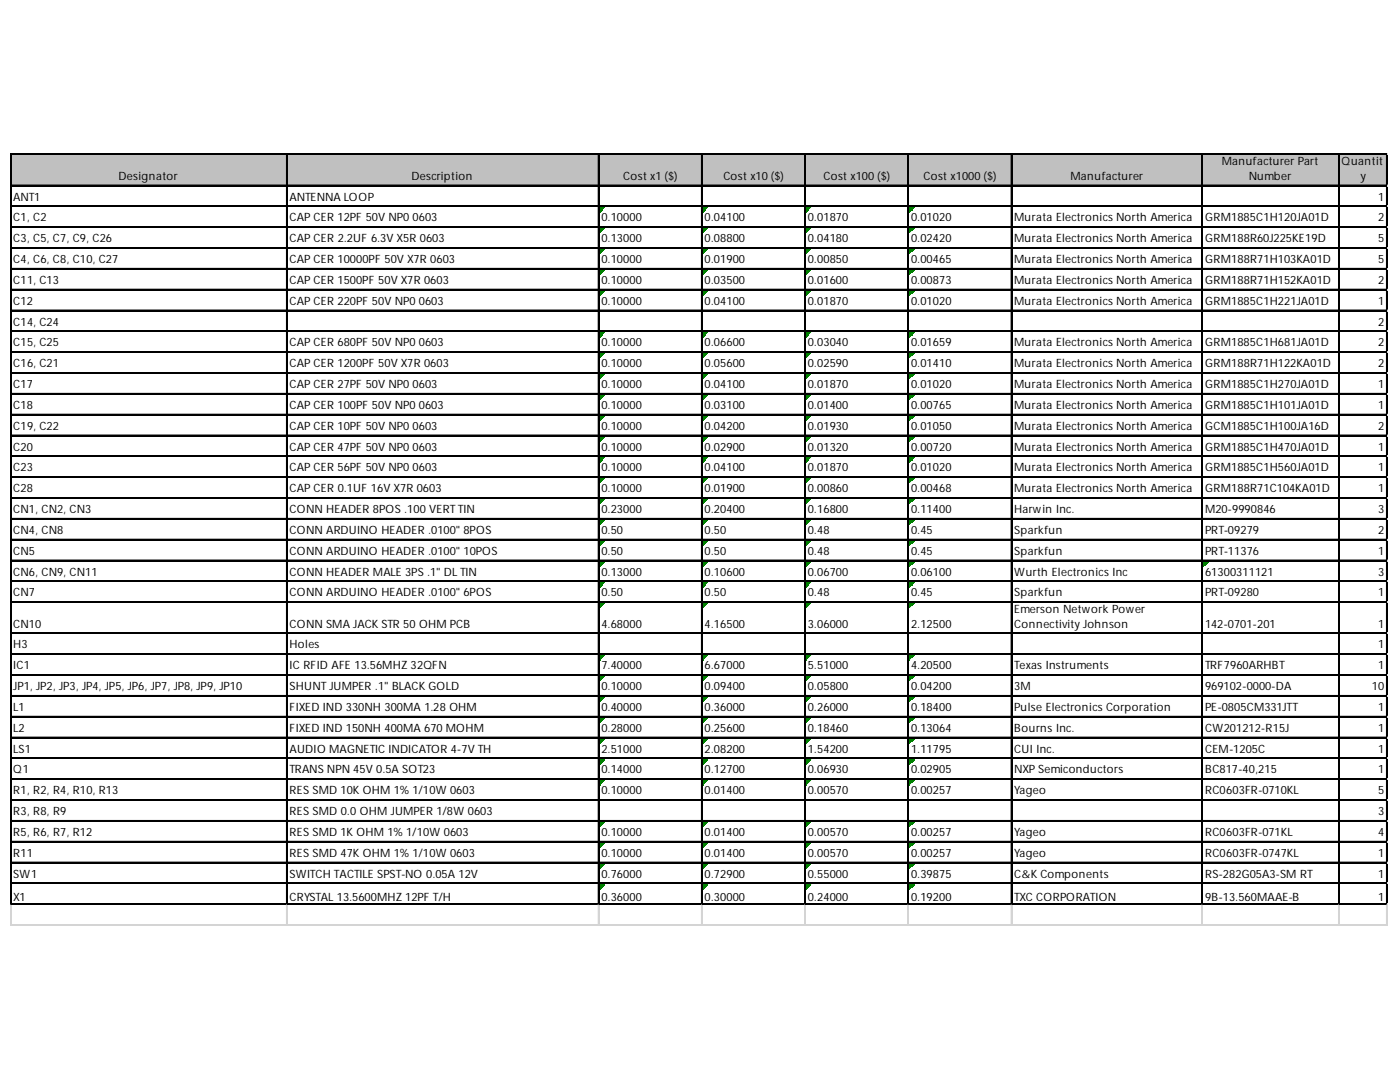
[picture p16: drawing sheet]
<svg xmlns="http://www.w3.org/2000/svg" width="279mm" height="216mm" viewBox="0 0 279 216" stroke-linecap="round" stroke-linejoin="round" font-family="sans-serif">
<defs><g id="words">
<g font-size="2.3">
<text x="23.7" y="35.9">Designator</text>
<text x="82.1" y="35.9">Description</text>
<text x="124.4" y="35.9">Cost x1 ($)</text>
<text x="144.4" y="35.9">Cost x10 ($)</text>
<text x="164.3" y="35.9">Cost x100 ($)</text>
<text x="184.3" y="35.9">Cost x1000 ($)</text>
<text x="213.7" y="35.9">Manufacturer</text>
<text x="243.8" y="32.9">Manufacturer Part</text>
<text x="249.2" y="35.9">Number</text>
<text x="267.8" y="32.9">Quantit</text>
<text x="271.5" y="35.9">y</text>
<text x="2.7" y="40">ANT1</text>
<text x="57.8" y="40">ANTENNA LOOP</text>
<text x="275" y="40">1</text>
<text x="2.7" y="44.2">C1, C2</text>
<text x="57.8" y="44.2">CAP CER 12PF 50V NP0 0603</text>
<text x="120" y="44.2">0.10000</text>
<text x="140.6" y="44.2">0.04100</text>
<text x="161.2" y="44.2">0.01870</text>
<text x="181.8" y="44.2">0.01020</text>
<text x="202.4" y="44.2">Murata Electronics North America</text>
<text x="240.5" y="44.2">GRM1885C1H120JA01D</text>
<text x="275" y="44.2">2</text>
<text x="2.7" y="48.3">C3, C5, C7, C9, C26</text>
<text x="2.7" y="52.5">C4, C6, C8, C10, C27</text>
<text x="57.8" y="48.3">CAP CER 2.2UF 6.3V X5R 0603</text>
<text x="57.8" y="52.5">CAP CER 10000PF 50V X7R 0603</text>
<text x="120" y="48.3">0.13000</text>
<text x="120" y="52.5">0.10000</text>
<text x="140.6" y="48.3">0.08800</text>
<text x="140.6" y="52.5">0.01900</text>
<text x="161.2" y="48.3">0.04180</text>
<text x="161.2" y="52.5">0.00850</text>
<text x="181.8" y="48.3">0.02420</text>
<text x="181.8" y="52.5">0.00465</text>
<text x="202.4" y="48.3">Murata Electronics North America</text>
<text x="202.4" y="52.5">Murata Electronics North America</text>
<text x="240.5" y="48.3">GRM188R60J225KE19D</text>
<text x="240.5" y="52.5">GRM188R71H103KA01D</text>
<text x="275" y="48.3">5</text>
<text x="275" y="52.5">5</text>
<text x="2.7" y="56.6">C11, C13</text>
<text x="57.8" y="56.6">CAP CER 1500PF 50V X7R 0603</text>
<text x="120" y="56.6">0.10000</text>
<text x="140.6" y="56.6">0.03500</text>
<text x="161.2" y="56.6">0.01600</text>
<text x="181.8" y="56.6">0.00873</text>
<text x="202.4" y="56.6">Murata Electronics North America</text>
<text x="240.5" y="56.6">GRM188R71H152KA01D</text>
<text x="275" y="56.6">2</text>
<text x="2.7" y="60.8">C12</text>
<text x="2.7" y="65">C14, C24</text>
<text x="57.8" y="60.8">CAP CER 220PF 50V NP0 0603</text>
<text x="120" y="60.8">0.10000</text>
<text x="140.6" y="60.8">0.04100</text>
<text x="161.2" y="60.8">0.01870</text>
<text x="181.8" y="60.8">0.01020</text>
<text x="202.4" y="60.8">Murata Electronics North America</text>
<text x="240.5" y="60.8">GRM1885C1H221JA01D</text>
<text x="275" y="60.8">1</text>
<text x="275" y="65">2</text>
<text x="2.7" y="69.1">C15, C25</text>
<text x="57.8" y="69.1">CAP CER 680PF 50V NP0 0603</text>
<text x="120" y="69.1">0.10000</text>
<text x="140.6" y="69.1">0.06600</text>
<text x="161.2" y="69.1">0.03040</text>
<text x="181.8" y="69.1">0.01659</text>
<text x="202.4" y="69.1">Murata Electronics North America</text>
<text x="240.5" y="69.1">GRM1885C1H681JA01D</text>
<text x="275" y="69.1">2</text>
<text x="2.7" y="73.3">C16, C21</text>
<text x="2.7" y="77.4">C17</text>
<text x="57.8" y="73.3">CAP CER 1200PF 50V X7R 0603</text>
<text x="57.8" y="77.4">CAP CER 27PF 50V NP0 0603</text>
<text x="120" y="73.3">0.10000</text>
<text x="120" y="77.4">0.10000</text>
<text x="140.6" y="73.3">0.05600</text>
<text x="140.6" y="77.4">0.04100</text>
<text x="161.2" y="73.3">0.02590</text>
<text x="161.2" y="77.4">0.01870</text>
<text x="181.8" y="73.3">0.01410</text>
<text x="181.8" y="77.4">0.01020</text>
<text x="202.4" y="73.3">Murata Electronics North America</text>
<text x="202.4" y="77.4">Murata Electronics North America</text>
<text x="240.5" y="73.3">GRM188R71H122KA01D</text>
<text x="240.5" y="77.4">GRM1885C1H270JA01D</text>
<text x="275" y="73.3">2</text>
<text x="275" y="77.4">1</text>
<text x="2.7" y="81.6">C18</text>
<text x="57.8" y="81.6">CAP CER 100PF 50V NP0 0603</text>
<text x="120" y="81.6">0.10000</text>
<text x="140.6" y="81.6">0.03100</text>
<text x="161.2" y="81.6">0.01400</text>
<text x="181.8" y="81.6">0.00765</text>
<text x="202.4" y="81.6">Murata Electronics North America</text>
<text x="240.5" y="81.6">GRM1885C1H101JA01D</text>
<text x="275" y="81.6">1</text>
<text x="2.7" y="85.7">C19, C22</text>
<text x="2.7" y="89.9">C20</text>
<text x="57.8" y="85.7">CAP CER 10PF 50V NP0 0603</text>
<text x="57.8" y="89.9">CAP CER 47PF 50V NP0 0603</text>
<text x="120" y="85.7">0.10000</text>
<text x="120" y="89.9">0.10000</text>
<text x="140.6" y="85.7">0.04200</text>
<text x="140.6" y="89.9">0.02900</text>
<text x="161.2" y="85.7">0.01930</text>
<text x="161.2" y="89.9">0.01320</text>
<text x="181.8" y="85.7">0.01050</text>
<text x="181.8" y="89.9">0.00720</text>
<text x="202.4" y="85.7">Murata Electronics North America</text>
<text x="202.4" y="89.9">Murata Electronics North America</text>
<text x="240.5" y="85.7">GCM1885C1H100JA16D</text>
<text x="240.5" y="89.9">GRM1885C1H470JA01D</text>
<text x="275" y="85.7">2</text>
<text x="275" y="89.9">1</text>
<text x="2.7" y="94.1">C23</text>
<text x="57.8" y="94.1">CAP CER 56PF 50V NP0 0603</text>
<text x="120" y="94.1">0.10000</text>
<text x="140.6" y="94.1">0.04100</text>
<text x="161.2" y="94.1">0.01870</text>
<text x="181.8" y="94.1">0.01020</text>
<text x="202.4" y="94.1">Murata Electronics North America</text>
<text x="240.5" y="94.1">GRM1885C1H560JA01D</text>
<text x="275" y="94.1">1</text>
<text x="2.7" y="98.2">C28</text>
<text x="57.8" y="98.2">CAP CER 0.1UF 16V X7R 0603</text>
<text x="120" y="98.2">0.10000</text>
<text x="140.6" y="98.2">0.01900</text>
<text x="161.2" y="98.2">0.00860</text>
<text x="181.8" y="98.2">0.00468</text>
<text x="202.4" y="98.2">Murata Electronics North America</text>
<text x="240.5" y="98.2">GRM188R71C104KA01D</text>
<text x="275" y="98.2">1</text>
<text x="2.7" y="102.4">CN1, CN2, CN3</text>
<text x="2.7" y="106.5">CN4, CN8</text>
<text x="57.8" y="102.4">CONN HEADER 8POS .100 VERTTIN</text>
<text x="57.8" y="106.5">CONN ARDUINO HEADER .0100&quot; 8POS</text>
<text x="120" y="102.4">0.23000</text>
<text x="120" y="106.5">0.50</text>
<text x="140.6" y="102.4">0.20400</text>
<text x="140.6" y="106.5">0.50</text>
<text x="161.2" y="102.4">0.16800</text>
<text x="161.2" y="106.5">0.48</text>
<text x="181.8" y="102.4">0.11400</text>
<text x="181.8" y="106.5">0.45</text>
<text x="202.4" y="102.4">Harwin Inc.</text>
<text x="202.4" y="106.5">Sparkfun</text>
<text x="240.5" y="102.4">M20-9990846</text>
<text x="240.5" y="106.5">PRT-09279</text>
<text x="275" y="102.4">3</text>
<text x="275" y="106.5">2</text>
<text x="2.7" y="110.7">CN5</text>
<text x="57.8" y="110.7">CONN ARDUINO HEADER .0100&quot; 10POS</text>
<text x="120" y="110.7">0.50</text>
<text x="140.6" y="110.7">0.50</text>
<text x="161.2" y="110.7">0.48</text>
<text x="181.8" y="110.7">0.45</text>
<text x="202.4" y="110.7">Sparkfun</text>
<text x="240.5" y="110.7">PRT-11376</text>
<text x="275" y="110.7">1</text>
<text x="2.7" y="114.8">CN6, CN9, CN11</text>
<text x="2.7" y="119">CN7</text>
<text x="57.8" y="114.8">CONN HEADER MALE 3PS .1&quot; DL TIN</text>
<text x="57.8" y="119">CONN ARDUINO HEADER .0100&quot; 6POS</text>
<text x="120" y="114.8">0.13000</text>
<text x="120" y="119">0.50</text>
<text x="140.6" y="114.8">0.10600</text>
<text x="140.6" y="119">0.50</text>
<text x="161.2" y="114.8">0.06700</text>
<text x="161.2" y="119">0.48</text>
<text x="181.8" y="114.8">0.06100</text>
<text x="181.8" y="119">0.45</text>
<text x="202.4" y="114.8">Wurth Electronics Inc</text>
<text x="202.4" y="119">Sparkfun</text>
<text x="240.5" y="114.8">61300311121</text>
<text x="240.5" y="119">PRT-09280</text>
<text x="275" y="114.8">3</text>
<text x="275" y="119">1</text>
<text x="2.7" y="125.2">CN10</text>
<text x="57.8" y="125.2">CONN SMA JACK STR 50 OHM PCB</text>
<text x="120" y="125.2">4.68000</text>
<text x="140.6" y="125.2">4.16500</text>
<text x="161.2" y="125.2">3.06000</text>
<text x="181.8" y="125.2">2.12500</text>
<text x="202.4" y="122.3">Emerson Network Power</text>
<text x="202.4" y="125.2">Connectivity Johnson</text>
<text x="240.5" y="125.2">142-0701-201</text>
<text x="275" y="125.2">1</text>
<text x="2.7" y="129.4">H3</text>
<text x="57.8" y="129.4">Holes</text>
<text x="275" y="129.4">1</text>
<text x="2.7" y="133.5">IC1</text>
<text x="2.7" y="137.7">JP1, JP2, JP3, JP4, JP5, JP6, JP7, JP8, JP9, JP10</text>
<text x="57.8" y="133.5">IC RFID AFE 13.56MHZ 32QFN</text>
<text x="57.8" y="137.7">SHUNT JUMPER .1&quot; BLACK GOLD</text>
<text x="120" y="133.5">7.40000</text>
<text x="120" y="137.7">0.10000</text>
<text x="140.6" y="133.5">6.67000</text>
<text x="140.6" y="137.7">0.09400</text>
<text x="161.2" y="133.5">5.51000</text>
<text x="161.2" y="137.7">0.05800</text>
<text x="181.8" y="133.5">4.20500</text>
<text x="181.8" y="137.7">0.04200</text>
<text x="202.4" y="133.5">Texas Instruments</text>
<text x="202.4" y="137.7">3M</text>
<text x="240.5" y="133.5">TRF7960ARHBT</text>
<text x="240.5" y="137.7">969102-0000-DA</text>
<text x="273.8" y="137.7">10</text>
<text x="275" y="133.5">1</text>
<text x="2.7" y="141.9">L1</text>
<text x="57.8" y="141.9">FIXED IND 330NH 300MA 1.28 OHM</text>
<text x="120" y="141.9">0.40000</text>
<text x="140.6" y="141.9">0.36000</text>
<text x="161.2" y="141.9">0.26000</text>
<text x="181.8" y="141.9">0.18400</text>
<text x="202.4" y="141.9">Pulse Electronics Corporation</text>
<text x="240.5" y="141.9">PE-0805CM331JTT</text>
<text x="275" y="141.9">1</text>
<text x="2.7" y="146">L2</text>
<text x="57.8" y="146">FIXED IND 150NH 400MA 670 MOHM</text>
<text x="120" y="146">0.28000</text>
<text x="140.6" y="146">0.25600</text>
<text x="161.2" y="146">0.18460</text>
<text x="181.8" y="146">0.13064</text>
<text x="202.4" y="146">Bourns Inc.</text>
<text x="240.5" y="146">CW201212-R15J</text>
<text x="275" y="146">1</text>
<text x="2.7" y="150.2">LS1</text>
<text x="2.7" y="154.3">Q1</text>
<text x="57.8" y="150.2">AUDIO MAGNETIC INDICATOR 4-7V TH</text>
<text x="57.8" y="154.3">TRANS NPN 45V 0.5A SOT23</text>
<text x="120" y="150.2">2.51000</text>
<text x="120" y="154.3">0.14000</text>
<text x="140.6" y="150.2">2.08200</text>
<text x="140.6" y="154.3">0.12700</text>
<text x="161.2" y="150.2">1.54200</text>
<text x="161.2" y="154.3">0.06930</text>
<text x="181.8" y="150.2">1.11795</text>
<text x="181.8" y="154.3">0.02905</text>
<text x="202.4" y="150.2">CUI Inc.</text>
<text x="202.4" y="154.3">NXP Semiconductors</text>
<text x="240.5" y="150.2">CEM-1205C</text>
<text x="240.5" y="154.3">BC817-40,215</text>
<text x="275" y="150.2">1</text>
<text x="275" y="154.3">1</text>
<text x="2.7" y="158.5">R1, R2, R4, R10, R13</text>
<text x="57.8" y="158.5">RES SMD 10K OHM 1% 1/10W 0603</text>
<text x="120" y="158.5">0.10000</text>
<text x="140.6" y="158.5">0.01400</text>
<text x="161.2" y="158.5">0.00570</text>
<text x="181.8" y="158.5">0.00257</text>
<text x="202.4" y="158.5">Yageo</text>
<text x="240.5" y="158.5">RC0603FR-0710KL</text>
<text x="275" y="158.5">5</text>
<text x="2.7" y="162.6">R3, R8, R9</text>
<text x="2.7" y="166.8">R5, R6, R7, R12</text>
<text x="57.8" y="162.6">RES SMD 0.0 OHM JUMPER 1/8W 0603</text>
<text x="57.8" y="166.8">RES SMD 1K OHM 1% 1/10W 0603</text>
<text x="120" y="166.8">0.10000</text>
<text x="140.6" y="166.8">0.01400</text>
<text x="161.2" y="166.8">0.00570</text>
<text x="181.8" y="166.8">0.00257</text>
<text x="202.4" y="166.8">Yageo</text>
<text x="240.5" y="166.8">RC0603FR-071KL</text>
<text x="275" y="162.6">3</text>
<text x="275" y="166.8">4</text>
<text x="2.7" y="171">R11</text>
<text x="57.8" y="171">RES SMD 47K OHM 1% 1/10W 0603</text>
<text x="120" y="171">0.10000</text>
<text x="140.6" y="171">0.01400</text>
<text x="161.2" y="171">0.00570</text>
<text x="181.8" y="171">0.00257</text>
<text x="202.4" y="171">Yageo</text>
<text x="240.5" y="171">RC0603FR-0747KL</text>
<text x="275" y="171">1</text>
<text x="2.7" y="175.1">SW1</text>
<text x="2.7" y="179.7">X1</text>
<text x="57.8" y="175.1">SWITCH TACTILE SPST-NO 0.05A 12V</text>
<text x="57.8" y="179.7">CRYSTAL 13.5600MHZ 12PF T/H</text>
<text x="120" y="175.1">0.76000</text>
<text x="120" y="179.7">0.36000</text>
<text x="140.6" y="175.1">0.72900</text>
<text x="140.6" y="179.7">0.30000</text>
<text x="161.2" y="175.1">0.55000</text>
<text x="161.2" y="179.7">0.24000</text>
<text x="181.8" y="175.1">0.39875</text>
<text x="181.8" y="179.7">0.19200</text>
<text x="202.4" y="175.1">C&amp;K Components</text>
<text x="202.4" y="179.7">TXC CORPORATION</text>
<text x="240.5" y="175.1">RS-282G05A3-SM RT</text>
<text x="240.5" y="179.7">9B-13.560MAAE-B</text>
<text x="275" y="175.1">1</text>
<text x="275" y="179.7">1</text>
</g>
</g></defs>
<path d="M2.2 30.8h274.7v6.3h-274.7z" fill="#c0c0c0"/>
<path d="M119.6 41.3h1" fill="none" stroke="#008000" stroke-width=".21"/>
<path d="M119.6 41.3h1v.2h-1z" fill="#008000"/>
<path d="M119.6 41.5h.8" fill="none" stroke="#008000" stroke-width=".21"/>
<path d="M119.6 41.5h.8v.2h-.8z" fill="#008000"/>
<path d="M119.6 41.7h.6" fill="none" stroke="#008000" stroke-width=".21"/>
<path d="M119.6 41.7h.6v.2h-.6z" fill="#008000"/>
<path d="M119.6 41.9h.4" fill="none" stroke="#008000" stroke-width=".21"/>
<path d="M119.6 41.9h.4v.2h-.4z" fill="#008000"/>
<path d="M119.6 42.1h.2" fill="none" stroke="#008000" stroke-width=".21"/>
<path d="M119.6 42.1h.2v.2h-.2z" fill="#008000"/>
<path d="M140.2 41.3h1" fill="none" stroke="#008000" stroke-width=".21"/>
<path d="M140.2 41.3h1v.2h-1z" fill="#008000"/>
<path d="M140.2 41.5h.8" fill="none" stroke="#008000" stroke-width=".21"/>
<path d="M140.2 41.5h.8v.2h-.8z" fill="#008000"/>
<path d="M140.2 41.7h.6" fill="none" stroke="#008000" stroke-width=".21"/>
<path d="M140.2 41.7h.6v.2h-.6z" fill="#008000"/>
<path d="M140.2 41.9h.4" fill="none" stroke="#008000" stroke-width=".21"/>
<path d="M140.2 41.9h.4v.2h-.4z" fill="#008000"/>
<path d="M140.2 42.1h.2" fill="none" stroke="#008000" stroke-width=".21"/>
<path d="M140.2 42.1h.2v.2h-.2z" fill="#008000"/>
<path d="M160.8 41.3h1" fill="none" stroke="#008000" stroke-width=".21"/>
<path d="M160.8 41.3h1v.2h-1z" fill="#008000"/>
<path d="M160.8 41.5h.8" fill="none" stroke="#008000" stroke-width=".21"/>
<path d="M160.8 41.5h.8v.2h-.8z" fill="#008000"/>
<path d="M160.8 41.7h.6" fill="none" stroke="#008000" stroke-width=".21"/>
<path d="M160.8 41.7h.6v.2h-.6z" fill="#008000"/>
<path d="M160.8 41.9h.4" fill="none" stroke="#008000" stroke-width=".21"/>
<path d="M160.8 41.9h.4v.2h-.4z" fill="#008000"/>
<path d="M160.8 42.1h.2" fill="none" stroke="#008000" stroke-width=".21"/>
<path d="M160.8 42.1h.2v.2h-.2z" fill="#008000"/>
<path d="M181.4 41.3h1" fill="none" stroke="#008000" stroke-width=".21"/>
<path d="M181.4 41.3h1v.2h-1z" fill="#008000"/>
<path d="M181.4 41.5h.8" fill="none" stroke="#008000" stroke-width=".21"/>
<path d="M181.4 41.5h.8v.2h-.8z" fill="#008000"/>
<path d="M181.4 41.7h.6" fill="none" stroke="#008000" stroke-width=".21"/>
<path d="M181.4 41.7h.6v.2h-.6z" fill="#008000"/>
<path d="M181.4 41.9h.4" fill="none" stroke="#008000" stroke-width=".21"/>
<path d="M181.4 41.9h.4v.2h-.4z" fill="#008000"/>
<path d="M181.4 42.1h.2" fill="none" stroke="#008000" stroke-width=".21"/>
<path d="M181.4 42.1h.2v.2h-.2z" fill="#008000"/>
<path d="M119.6 45.4h1" fill="none" stroke="#008000" stroke-width=".21"/>
<path d="M119.6 45.4h1v.3h-1z" fill="#008000"/>
<path d="M119.6 45.7h.8" fill="none" stroke="#008000" stroke-width=".21"/>
<path d="M119.6 45.7h.8v.2h-.8z" fill="#008000"/>
<path d="M119.6 45.9h.6" fill="none" stroke="#008000" stroke-width=".21"/>
<path d="M119.6 45.9h.6v.2h-.6z" fill="#008000"/>
<path d="M119.6 46.1h.4" fill="none" stroke="#008000" stroke-width=".21"/>
<path d="M119.6 46.1h.4v.2h-.4z" fill="#008000"/>
<path d="M119.6 46.3h.2" fill="none" stroke="#008000" stroke-width=".21"/>
<path d="M119.6 46.3h.2v.2h-.2z" fill="#008000"/>
<path d="M140.2 45.4h1" fill="none" stroke="#008000" stroke-width=".21"/>
<path d="M140.2 45.4h1v.3h-1z" fill="#008000"/>
<path d="M140.2 45.7h.8" fill="none" stroke="#008000" stroke-width=".21"/>
<path d="M140.2 45.7h.8v.2h-.8z" fill="#008000"/>
<path d="M140.2 45.9h.6" fill="none" stroke="#008000" stroke-width=".21"/>
<path d="M140.2 45.9h.6v.2h-.6z" fill="#008000"/>
<path d="M140.2 46.1h.4" fill="none" stroke="#008000" stroke-width=".21"/>
<path d="M140.2 46.1h.4v.2h-.4z" fill="#008000"/>
<path d="M140.2 46.3h.2" fill="none" stroke="#008000" stroke-width=".21"/>
<path d="M140.2 46.3h.2v.2h-.2z" fill="#008000"/>
<path d="M160.8 45.4h1" fill="none" stroke="#008000" stroke-width=".21"/>
<path d="M160.8 45.4h1v.3h-1z" fill="#008000"/>
<path d="M160.8 45.7h.8" fill="none" stroke="#008000" stroke-width=".21"/>
<path d="M160.8 45.7h.8v.2h-.8z" fill="#008000"/>
<path d="M160.8 45.9h.6" fill="none" stroke="#008000" stroke-width=".21"/>
<path d="M160.8 45.9h.6v.2h-.6z" fill="#008000"/>
<path d="M160.8 46.1h.4" fill="none" stroke="#008000" stroke-width=".21"/>
<path d="M160.8 46.1h.4v.2h-.4z" fill="#008000"/>
<path d="M160.8 46.3h.2" fill="none" stroke="#008000" stroke-width=".21"/>
<path d="M160.8 46.3h.2v.2h-.2z" fill="#008000"/>
<path d="M181.4 45.4h1" fill="none" stroke="#008000" stroke-width=".21"/>
<path d="M181.4 45.4h1v.3h-1z" fill="#008000"/>
<path d="M181.4 45.7h.8" fill="none" stroke="#008000" stroke-width=".21"/>
<path d="M181.4 45.7h.8v.2h-.8z" fill="#008000"/>
<path d="M181.4 45.9h.6" fill="none" stroke="#008000" stroke-width=".21"/>
<path d="M181.4 45.9h.6v.2h-.6z" fill="#008000"/>
<path d="M181.4 46.1h.4" fill="none" stroke="#008000" stroke-width=".21"/>
<path d="M181.4 46.1h.4v.2h-.4z" fill="#008000"/>
<path d="M181.4 46.3h.2" fill="none" stroke="#008000" stroke-width=".21"/>
<path d="M181.4 46.3h.2v.2h-.2z" fill="#008000"/>
<path d="M119.6 49.6h1" fill="none" stroke="#008000" stroke-width=".21"/>
<path d="M119.6 49.6h1v.2h-1z" fill="#008000"/>
<path d="M119.6 49.8h.8" fill="none" stroke="#008000" stroke-width=".21"/>
<path d="M119.6 49.8h.8v.2h-.8z" fill="#008000"/>
<path d="M119.6 50h.6" fill="none" stroke="#008000" stroke-width=".21"/>
<path d="M119.6 50h.6v.2h-.6z" fill="#008000"/>
<path d="M119.6 50.2h.4" fill="none" stroke="#008000" stroke-width=".21"/>
<path d="M119.6 50.2h.4v.2h-.4z" fill="#008000"/>
<path d="M119.6 50.4h.2" fill="none" stroke="#008000" stroke-width=".21"/>
<path d="M119.6 50.4h.2v.2h-.2z" fill="#008000"/>
<path d="M140.2 49.6h1" fill="none" stroke="#008000" stroke-width=".21"/>
<path d="M140.2 49.6h1v.2h-1z" fill="#008000"/>
<path d="M140.2 49.8h.8" fill="none" stroke="#008000" stroke-width=".21"/>
<path d="M140.2 49.8h.8v.2h-.8z" fill="#008000"/>
<path d="M140.2 50h.6" fill="none" stroke="#008000" stroke-width=".21"/>
<path d="M140.2 50h.6v.2h-.6z" fill="#008000"/>
<path d="M140.2 50.2h.4" fill="none" stroke="#008000" stroke-width=".21"/>
<path d="M140.2 50.2h.4v.2h-.4z" fill="#008000"/>
<path d="M140.2 50.4h.2" fill="none" stroke="#008000" stroke-width=".21"/>
<path d="M140.2 50.4h.2v.2h-.2z" fill="#008000"/>
<path d="M160.8 49.6h1" fill="none" stroke="#008000" stroke-width=".21"/>
<path d="M160.8 49.6h1v.2h-1z" fill="#008000"/>
<path d="M160.8 49.8h.8" fill="none" stroke="#008000" stroke-width=".21"/>
<path d="M160.8 49.8h.8v.2h-.8z" fill="#008000"/>
<path d="M160.8 50h.6" fill="none" stroke="#008000" stroke-width=".21"/>
<path d="M160.8 50h.6v.2h-.6z" fill="#008000"/>
<path d="M160.8 50.2h.4" fill="none" stroke="#008000" stroke-width=".21"/>
<path d="M160.8 50.2h.4v.2h-.4z" fill="#008000"/>
<path d="M160.8 50.4h.2" fill="none" stroke="#008000" stroke-width=".21"/>
<path d="M160.8 50.4h.2v.2h-.2z" fill="#008000"/>
<path d="M181.4 49.6h1" fill="none" stroke="#008000" stroke-width=".21"/>
<path d="M181.4 49.6h1v.2h-1z" fill="#008000"/>
<path d="M181.4 49.8h.8" fill="none" stroke="#008000" stroke-width=".21"/>
<path d="M181.4 49.8h.8v.2h-.8z" fill="#008000"/>
<path d="M181.4 50h.6" fill="none" stroke="#008000" stroke-width=".21"/>
<path d="M181.4 50h.6v.2h-.6z" fill="#008000"/>
<path d="M181.4 50.2h.4" fill="none" stroke="#008000" stroke-width=".21"/>
<path d="M181.4 50.2h.4v.2h-.4z" fill="#008000"/>
<path d="M181.4 50.4h.2" fill="none" stroke="#008000" stroke-width=".21"/>
<path d="M181.4 50.4h.2v.2h-.2z" fill="#008000"/>
<path d="M119.6 53.8h1" fill="none" stroke="#008000" stroke-width=".21"/>
<path d="M119.6 53.8h1v.2h-1z" fill="#008000"/>
<path d="M119.6 54h.8" fill="none" stroke="#008000" stroke-width=".21"/>
<path d="M119.6 54h.8v.2h-.8z" fill="#008000"/>
<path d="M119.6 54.2h.6" fill="none" stroke="#008000" stroke-width=".21"/>
<path d="M119.6 54.2h.6v.2h-.6z" fill="#008000"/>
<path d="M119.6 54.4h.4" fill="none" stroke="#008000" stroke-width=".21"/>
<path d="M119.6 54.4h.4v.2h-.4z" fill="#008000"/>
<path d="M119.6 54.6h.2" fill="none" stroke="#008000" stroke-width=".21"/>
<path d="M119.6 54.6h.2v.2h-.2z" fill="#008000"/>
<path d="M140.2 53.8h1" fill="none" stroke="#008000" stroke-width=".21"/>
<path d="M140.2 53.8h1v.2h-1z" fill="#008000"/>
<path d="M140.2 54h.8" fill="none" stroke="#008000" stroke-width=".21"/>
<path d="M140.2 54h.8v.2h-.8z" fill="#008000"/>
<path d="M140.2 54.2h.6" fill="none" stroke="#008000" stroke-width=".21"/>
<path d="M140.2 54.2h.6v.2h-.6z" fill="#008000"/>
<path d="M140.2 54.4h.4" fill="none" stroke="#008000" stroke-width=".21"/>
<path d="M140.2 54.4h.4v.2h-.4z" fill="#008000"/>
<path d="M140.2 54.6h.2" fill="none" stroke="#008000" stroke-width=".21"/>
<path d="M140.2 54.6h.2v.2h-.2z" fill="#008000"/>
<path d="M160.8 53.8h1" fill="none" stroke="#008000" stroke-width=".21"/>
<path d="M160.8 53.8h1v.2h-1z" fill="#008000"/>
<path d="M160.8 54h.8" fill="none" stroke="#008000" stroke-width=".21"/>
<path d="M160.8 54h.8v.2h-.8z" fill="#008000"/>
<path d="M160.8 54.2h.6" fill="none" stroke="#008000" stroke-width=".21"/>
<path d="M160.8 54.2h.6v.2h-.6z" fill="#008000"/>
<path d="M160.8 54.4h.4" fill="none" stroke="#008000" stroke-width=".21"/>
<path d="M160.8 54.4h.4v.2h-.4z" fill="#008000"/>
<path d="M160.8 54.6h.2" fill="none" stroke="#008000" stroke-width=".21"/>
<path d="M160.8 54.6h.2v.2h-.2z" fill="#008000"/>
<path d="M181.4 53.8h1" fill="none" stroke="#008000" stroke-width=".21"/>
<path d="M181.4 53.8h1v.2h-1z" fill="#008000"/>
<path d="M181.4 54h.8" fill="none" stroke="#008000" stroke-width=".21"/>
<path d="M181.4 54h.8v.2h-.8z" fill="#008000"/>
<path d="M181.4 54.2h.6" fill="none" stroke="#008000" stroke-width=".21"/>
<path d="M181.4 54.2h.6v.2h-.6z" fill="#008000"/>
<path d="M181.4 54.4h.4" fill="none" stroke="#008000" stroke-width=".21"/>
<path d="M181.4 54.4h.4v.2h-.4z" fill="#008000"/>
<path d="M181.4 54.6h.2" fill="none" stroke="#008000" stroke-width=".21"/>
<path d="M181.4 54.6h.2v.2h-.2z" fill="#008000"/>
<path d="M119.6 57.9h1" fill="none" stroke="#008000" stroke-width=".21"/>
<path d="M119.6 57.9h1v.2h-1z" fill="#008000"/>
<path d="M119.6 58.1h.8" fill="none" stroke="#008000" stroke-width=".21"/>
<path d="M119.6 58.1h.8v.2h-.8z" fill="#008000"/>
<path d="M119.6 58.3h.6" fill="none" stroke="#008000" stroke-width=".21"/>
<path d="M119.6 58.3h.6v.2h-.6z" fill="#008000"/>
<path d="M119.6 58.5h.4" fill="none" stroke="#008000" stroke-width=".21"/>
<path d="M119.6 58.5h.4v.2h-.4z" fill="#008000"/>
<path d="M119.6 58.7h.2" fill="none" stroke="#008000" stroke-width=".21"/>
<path d="M119.6 58.7h.2v.3h-.2z" fill="#008000"/>
<path d="M140.2 57.9h1" fill="none" stroke="#008000" stroke-width=".21"/>
<path d="M140.2 57.9h1v.2h-1z" fill="#008000"/>
<path d="M140.2 58.1h.8" fill="none" stroke="#008000" stroke-width=".21"/>
<path d="M140.2 58.1h.8v.2h-.8z" fill="#008000"/>
<path d="M140.2 58.3h.6" fill="none" stroke="#008000" stroke-width=".21"/>
<path d="M140.2 58.3h.6v.2h-.6z" fill="#008000"/>
<path d="M140.2 58.5h.4" fill="none" stroke="#008000" stroke-width=".21"/>
<path d="M140.2 58.5h.4v.2h-.4z" fill="#008000"/>
<path d="M140.2 58.7h.2" fill="none" stroke="#008000" stroke-width=".21"/>
<path d="M140.2 58.7h.2v.3h-.2z" fill="#008000"/>
<path d="M160.8 57.9h1" fill="none" stroke="#008000" stroke-width=".21"/>
<path d="M160.8 57.9h1v.2h-1z" fill="#008000"/>
<path d="M160.8 58.1h.8" fill="none" stroke="#008000" stroke-width=".21"/>
<path d="M160.8 58.1h.8v.2h-.8z" fill="#008000"/>
<path d="M160.8 58.3h.6" fill="none" stroke="#008000" stroke-width=".21"/>
<path d="M160.8 58.3h.6v.2h-.6z" fill="#008000"/>
<path d="M160.8 58.5h.4" fill="none" stroke="#008000" stroke-width=".21"/>
<path d="M160.8 58.5h.4v.2h-.4z" fill="#008000"/>
<path d="M160.8 58.7h.2" fill="none" stroke="#008000" stroke-width=".21"/>
<path d="M160.8 58.7h.2v.3h-.2z" fill="#008000"/>
<path d="M181.4 57.9h1" fill="none" stroke="#008000" stroke-width=".21"/>
<path d="M181.4 57.9h1v.2h-1z" fill="#008000"/>
<path d="M181.4 58.1h.8" fill="none" stroke="#008000" stroke-width=".21"/>
<path d="M181.4 58.1h.8v.2h-.8z" fill="#008000"/>
<path d="M181.4 58.3h.6" fill="none" stroke="#008000" stroke-width=".21"/>
<path d="M181.4 58.3h.6v.2h-.6z" fill="#008000"/>
<path d="M181.4 58.5h.4" fill="none" stroke="#008000" stroke-width=".21"/>
<path d="M181.4 58.5h.4v.2h-.4z" fill="#008000"/>
<path d="M181.4 58.7h.2" fill="none" stroke="#008000" stroke-width=".21"/>
<path d="M181.4 58.7h.2v.3h-.2z" fill="#008000"/>
<path d="M119.6 66.2h1" fill="none" stroke="#008000" stroke-width=".21"/>
<path d="M119.6 66.2h1v.2h-1z" fill="#008000"/>
<path d="M119.6 66.4h.8" fill="none" stroke="#008000" stroke-width=".21"/>
<path d="M119.6 66.4h.8v.2h-.8z" fill="#008000"/>
<path d="M119.6 66.6h.6" fill="none" stroke="#008000" stroke-width=".21"/>
<path d="M119.6 66.6h.6v.3h-.6z" fill="#008000"/>
<path d="M119.6 66.9h.4" fill="none" stroke="#008000" stroke-width=".21"/>
<path d="M119.6 66.9h.4v.2h-.4z" fill="#008000"/>
<path d="M119.6 67.1h.2" fill="none" stroke="#008000" stroke-width=".21"/>
<path d="M119.6 67.1h.2v.2h-.2z" fill="#008000"/>
<path d="M140.2 66.2h1" fill="none" stroke="#008000" stroke-width=".21"/>
<path d="M140.2 66.2h1v.2h-1z" fill="#008000"/>
<path d="M140.2 66.4h.8" fill="none" stroke="#008000" stroke-width=".21"/>
<path d="M140.2 66.4h.8v.2h-.8z" fill="#008000"/>
<path d="M140.2 66.6h.6" fill="none" stroke="#008000" stroke-width=".21"/>
<path d="M140.2 66.6h.6v.3h-.6z" fill="#008000"/>
<path d="M140.2 66.9h.4" fill="none" stroke="#008000" stroke-width=".21"/>
<path d="M140.2 66.9h.4v.2h-.4z" fill="#008000"/>
<path d="M140.2 67.1h.2" fill="none" stroke="#008000" stroke-width=".21"/>
<path d="M140.2 67.1h.2v.2h-.2z" fill="#008000"/>
<path d="M160.8 66.2h1" fill="none" stroke="#008000" stroke-width=".21"/>
<path d="M160.8 66.2h1v.2h-1z" fill="#008000"/>
<path d="M160.8 66.4h.8" fill="none" stroke="#008000" stroke-width=".21"/>
<path d="M160.8 66.4h.8v.2h-.8z" fill="#008000"/>
<path d="M160.8 66.6h.6" fill="none" stroke="#008000" stroke-width=".21"/>
<path d="M160.8 66.6h.6v.3h-.6z" fill="#008000"/>
<path d="M160.8 66.9h.4" fill="none" stroke="#008000" stroke-width=".21"/>
<path d="M160.8 66.9h.4v.2h-.4z" fill="#008000"/>
<path d="M160.8 67.1h.2" fill="none" stroke="#008000" stroke-width=".21"/>
<path d="M160.8 67.1h.2v.2h-.2z" fill="#008000"/>
<path d="M181.4 66.2h1" fill="none" stroke="#008000" stroke-width=".21"/>
<path d="M181.4 66.2h1v.2h-1z" fill="#008000"/>
<path d="M181.4 66.4h.8" fill="none" stroke="#008000" stroke-width=".21"/>
<path d="M181.4 66.4h.8v.2h-.8z" fill="#008000"/>
<path d="M181.4 66.6h.6" fill="none" stroke="#008000" stroke-width=".21"/>
<path d="M181.4 66.6h.6v.3h-.6z" fill="#008000"/>
<path d="M181.4 66.9h.4" fill="none" stroke="#008000" stroke-width=".21"/>
<path d="M181.4 66.9h.4v.2h-.4z" fill="#008000"/>
<path d="M181.4 67.1h.2" fill="none" stroke="#008000" stroke-width=".21"/>
<path d="M181.4 67.1h.2v.2h-.2z" fill="#008000"/>
<path d="M119.6 70.4h1" fill="none" stroke="#008000" stroke-width=".21"/>
<path d="M119.6 70.4h1v.2h-1z" fill="#008000"/>
<path d="M119.6 70.6h.8" fill="none" stroke="#008000" stroke-width=".21"/>
<path d="M119.6 70.6h.8v.2h-.8z" fill="#008000"/>
<path d="M119.6 70.8h.6" fill="none" stroke="#008000" stroke-width=".21"/>
<path d="M119.6 70.8h.6v.2h-.6z" fill="#008000"/>
<path d="M119.6 71h.4" fill="none" stroke="#008000" stroke-width=".21"/>
<path d="M119.6 71h.4v.2h-.4z" fill="#008000"/>
<path d="M119.6 71.2h.2" fill="none" stroke="#008000" stroke-width=".21"/>
<path d="M119.6 71.2h.2v.2h-.2z" fill="#008000"/>
<path d="M140.2 70.4h1" fill="none" stroke="#008000" stroke-width=".21"/>
<path d="M140.2 70.4h1v.2h-1z" fill="#008000"/>
<path d="M140.2 70.6h.8" fill="none" stroke="#008000" stroke-width=".21"/>
<path d="M140.2 70.6h.8v.2h-.8z" fill="#008000"/>
<path d="M140.2 70.8h.6" fill="none" stroke="#008000" stroke-width=".21"/>
<path d="M140.2 70.8h.6v.2h-.6z" fill="#008000"/>
<path d="M140.2 71h.4" fill="none" stroke="#008000" stroke-width=".21"/>
<path d="M140.2 71h.4v.2h-.4z" fill="#008000"/>
<path d="M140.2 71.2h.2" fill="none" stroke="#008000" stroke-width=".21"/>
<path d="M140.2 71.2h.2v.2h-.2z" fill="#008000"/>
<path d="M160.8 70.4h1" fill="none" stroke="#008000" stroke-width=".21"/>
<path d="M160.8 70.4h1v.2h-1z" fill="#008000"/>
<path d="M160.8 70.6h.8" fill="none" stroke="#008000" stroke-width=".21"/>
<path d="M160.8 70.6h.8v.2h-.8z" fill="#008000"/>
<path d="M160.8 70.8h.6" fill="none" stroke="#008000" stroke-width=".21"/>
<path d="M160.8 70.8h.6v.2h-.6z" fill="#008000"/>
<path d="M160.8 71h.4" fill="none" stroke="#008000" stroke-width=".21"/>
<path d="M160.8 71h.4v.2h-.4z" fill="#008000"/>
<path d="M160.8 71.2h.2" fill="none" stroke="#008000" stroke-width=".21"/>
<path d="M160.8 71.2h.2v.2h-.2z" fill="#008000"/>
<path d="M181.4 70.4h1" fill="none" stroke="#008000" stroke-width=".21"/>
<path d="M181.4 70.4h1v.2h-1z" fill="#008000"/>
<path d="M181.4 70.6h.8" fill="none" stroke="#008000" stroke-width=".21"/>
<path d="M181.4 70.6h.8v.2h-.8z" fill="#008000"/>
<path d="M181.4 70.8h.6" fill="none" stroke="#008000" stroke-width=".21"/>
<path d="M181.4 70.8h.6v.2h-.6z" fill="#008000"/>
<path d="M181.4 71h.4" fill="none" stroke="#008000" stroke-width=".21"/>
<path d="M181.4 71h.4v.2h-.4z" fill="#008000"/>
<path d="M181.4 71.2h.2" fill="none" stroke="#008000" stroke-width=".21"/>
<path d="M181.4 71.2h.2v.2h-.2z" fill="#008000"/>
<path d="M119.6 74.5h1" fill="none" stroke="#008000" stroke-width=".21"/>
<path d="M119.6 74.5h1v.3h-1z" fill="#008000"/>
<path d="M119.6 74.8h.8" fill="none" stroke="#008000" stroke-width=".21"/>
<path d="M119.6 74.8h.8v.2h-.8z" fill="#008000"/>
<path d="M119.6 75h.6" fill="none" stroke="#008000" stroke-width=".21"/>
<path d="M119.6 75h.6v.2h-.6z" fill="#008000"/>
<path d="M119.6 75.2h.4" fill="none" stroke="#008000" stroke-width=".21"/>
<path d="M119.6 75.2h.4v.2h-.4z" fill="#008000"/>
<path d="M119.6 75.4h.2" fill="none" stroke="#008000" stroke-width=".21"/>
<path d="M119.6 75.4h.2v.2h-.2z" fill="#008000"/>
<path d="M140.2 74.5h1" fill="none" stroke="#008000" stroke-width=".21"/>
<path d="M140.2 74.5h1v.3h-1z" fill="#008000"/>
<path d="M140.2 74.8h.8" fill="none" stroke="#008000" stroke-width=".21"/>
<path d="M140.2 74.8h.8v.2h-.8z" fill="#008000"/>
<path d="M140.2 75h.6" fill="none" stroke="#008000" stroke-width=".21"/>
<path d="M140.2 75h.6v.2h-.6z" fill="#008000"/>
<path d="M140.2 75.2h.4" fill="none" stroke="#008000" stroke-width=".21"/>
<path d="M140.2 75.2h.4v.2h-.4z" fill="#008000"/>
<path d="M140.2 75.4h.2" fill="none" stroke="#008000" stroke-width=".21"/>
<path d="M140.2 75.4h.2v.2h-.2z" fill="#008000"/>
<path d="M160.8 74.5h1" fill="none" stroke="#008000" stroke-width=".21"/>
<path d="M160.8 74.5h1v.3h-1z" fill="#008000"/>
<path d="M160.8 74.8h.8" fill="none" stroke="#008000" stroke-width=".21"/>
<path d="M160.8 74.8h.8v.2h-.8z" fill="#008000"/>
<path d="M160.8 75h.6" fill="none" stroke="#008000" stroke-width=".21"/>
<path d="M160.8 75h.6v.2h-.6z" fill="#008000"/>
<path d="M160.8 75.2h.4" fill="none" stroke="#008000" stroke-width=".21"/>
<path d="M160.8 75.2h.4v.2h-.4z" fill="#008000"/>
<path d="M160.8 75.4h.2" fill="none" stroke="#008000" stroke-width=".21"/>
<path d="M160.8 75.4h.2v.2h-.2z" fill="#008000"/>
<path d="M181.4 74.5h1" fill="none" stroke="#008000" stroke-width=".21"/>
<path d="M181.4 74.5h1v.3h-1z" fill="#008000"/>
<path d="M181.4 74.8h.8" fill="none" stroke="#008000" stroke-width=".21"/>
<path d="M181.4 74.8h.8v.2h-.8z" fill="#008000"/>
<path d="M181.4 75h.6" fill="none" stroke="#008000" stroke-width=".21"/>
<path d="M181.4 75h.6v.2h-.6z" fill="#008000"/>
<path d="M181.4 75.2h.4" fill="none" stroke="#008000" stroke-width=".21"/>
<path d="M181.4 75.2h.4v.2h-.4z" fill="#008000"/>
<path d="M181.4 75.4h.2" fill="none" stroke="#008000" stroke-width=".21"/>
<path d="M181.4 75.4h.2v.2h-.2z" fill="#008000"/>
<path d="M119.6 78.7h1" fill="none" stroke="#008000" stroke-width=".21"/>
<path d="M119.6 78.7h1v.2h-1z" fill="#008000"/>
<path d="M119.6 78.9h.8" fill="none" stroke="#008000" stroke-width=".21"/>
<path d="M119.6 78.9h.8v.2h-.8z" fill="#008000"/>
<path d="M119.6 79.1h.6" fill="none" stroke="#008000" stroke-width=".21"/>
<path d="M119.6 79.1h.6v.2h-.6z" fill="#008000"/>
<path d="M119.6 79.3h.4" fill="none" stroke="#008000" stroke-width=".21"/>
<path d="M119.6 79.3h.4v.2h-.4z" fill="#008000"/>
<path d="M119.6 79.5h.2" fill="none" stroke="#008000" stroke-width=".21"/>
<path d="M119.6 79.5h.2v.2h-.2z" fill="#008000"/>
<path d="M140.2 78.7h1" fill="none" stroke="#008000" stroke-width=".21"/>
<path d="M140.2 78.7h1v.2h-1z" fill="#008000"/>
<path d="M140.2 78.9h.8" fill="none" stroke="#008000" stroke-width=".21"/>
<path d="M140.2 78.9h.8v.2h-.8z" fill="#008000"/>
<path d="M140.2 79.1h.6" fill="none" stroke="#008000" stroke-width=".21"/>
<path d="M140.2 79.1h.6v.2h-.6z" fill="#008000"/>
<path d="M140.2 79.3h.4" fill="none" stroke="#008000" stroke-width=".21"/>
<path d="M140.2 79.3h.4v.2h-.4z" fill="#008000"/>
<path d="M140.2 79.5h.2" fill="none" stroke="#008000" stroke-width=".21"/>
<path d="M140.2 79.5h.2v.2h-.2z" fill="#008000"/>
<path d="M160.8 78.7h1" fill="none" stroke="#008000" stroke-width=".21"/>
<path d="M160.8 78.7h1v.2h-1z" fill="#008000"/>
<path d="M160.8 78.9h.8" fill="none" stroke="#008000" stroke-width=".21"/>
<path d="M160.8 78.9h.8v.2h-.8z" fill="#008000"/>
<path d="M160.8 79.1h.6" fill="none" stroke="#008000" stroke-width=".21"/>
<path d="M160.8 79.1h.6v.2h-.6z" fill="#008000"/>
<path d="M160.8 79.3h.4" fill="none" stroke="#008000" stroke-width=".21"/>
<path d="M160.8 79.3h.4v.2h-.4z" fill="#008000"/>
<path d="M160.8 79.5h.2" fill="none" stroke="#008000" stroke-width=".21"/>
<path d="M160.8 79.5h.2v.2h-.2z" fill="#008000"/>
<path d="M181.4 78.7h1" fill="none" stroke="#008000" stroke-width=".21"/>
<path d="M181.4 78.7h1v.2h-1z" fill="#008000"/>
<path d="M181.4 78.9h.8" fill="none" stroke="#008000" stroke-width=".21"/>
<path d="M181.4 78.9h.8v.2h-.8z" fill="#008000"/>
<path d="M181.4 79.1h.6" fill="none" stroke="#008000" stroke-width=".21"/>
<path d="M181.4 79.1h.6v.2h-.6z" fill="#008000"/>
<path d="M181.4 79.3h.4" fill="none" stroke="#008000" stroke-width=".21"/>
<path d="M181.4 79.3h.4v.2h-.4z" fill="#008000"/>
<path d="M181.4 79.5h.2" fill="none" stroke="#008000" stroke-width=".21"/>
<path d="M181.4 79.5h.2v.2h-.2z" fill="#008000"/>
<path d="M119.6 82.9h1" fill="none" stroke="#008000" stroke-width=".21"/>
<path d="M119.6 82.9h1v.2h-1z" fill="#008000"/>
<path d="M119.6 83.1h.8" fill="none" stroke="#008000" stroke-width=".21"/>
<path d="M119.6 83.1h.8v.2h-.8z" fill="#008000"/>
<path d="M119.6 83.3h.6" fill="none" stroke="#008000" stroke-width=".21"/>
<path d="M119.6 83.3h.6v.2h-.6z" fill="#008000"/>
<path d="M119.6 83.5h.4" fill="none" stroke="#008000" stroke-width=".21"/>
<path d="M119.6 83.5h.4v.2h-.4z" fill="#008000"/>
<path d="M119.6 83.7h.2" fill="none" stroke="#008000" stroke-width=".21"/>
<path d="M119.6 83.7h.2v.2h-.2z" fill="#008000"/>
<path d="M140.2 82.9h1" fill="none" stroke="#008000" stroke-width=".21"/>
<path d="M140.2 82.9h1v.2h-1z" fill="#008000"/>
<path d="M140.2 83.1h.8" fill="none" stroke="#008000" stroke-width=".21"/>
<path d="M140.2 83.1h.8v.2h-.8z" fill="#008000"/>
<path d="M140.2 83.3h.6" fill="none" stroke="#008000" stroke-width=".21"/>
<path d="M140.2 83.3h.6v.2h-.6z" fill="#008000"/>
<path d="M140.2 83.5h.4" fill="none" stroke="#008000" stroke-width=".21"/>
<path d="M140.2 83.5h.4v.2h-.4z" fill="#008000"/>
<path d="M140.2 83.7h.2" fill="none" stroke="#008000" stroke-width=".21"/>
<path d="M140.2 83.7h.2v.2h-.2z" fill="#008000"/>
<path d="M160.8 82.9h1" fill="none" stroke="#008000" stroke-width=".21"/>
<path d="M160.8 82.9h1v.2h-1z" fill="#008000"/>
<path d="M160.8 83.1h.8" fill="none" stroke="#008000" stroke-width=".21"/>
<path d="M160.8 83.1h.8v.2h-.8z" fill="#008000"/>
<path d="M160.8 83.3h.6" fill="none" stroke="#008000" stroke-width=".21"/>
<path d="M160.8 83.3h.6v.2h-.6z" fill="#008000"/>
<path d="M160.8 83.5h.4" fill="none" stroke="#008000" stroke-width=".21"/>
<path d="M160.8 83.5h.4v.2h-.4z" fill="#008000"/>
<path d="M160.8 83.7h.2" fill="none" stroke="#008000" stroke-width=".21"/>
<path d="M160.8 83.7h.2v.2h-.2z" fill="#008000"/>
<path d="M181.4 82.9h1" fill="none" stroke="#008000" stroke-width=".21"/>
<path d="M181.4 82.9h1v.2h-1z" fill="#008000"/>
<path d="M181.4 83.1h.8" fill="none" stroke="#008000" stroke-width=".21"/>
<path d="M181.4 83.1h.8v.2h-.8z" fill="#008000"/>
<path d="M181.4 83.3h.6" fill="none" stroke="#008000" stroke-width=".21"/>
<path d="M181.4 83.3h.6v.2h-.6z" fill="#008000"/>
<path d="M181.4 83.5h.4" fill="none" stroke="#008000" stroke-width=".21"/>
<path d="M181.4 83.5h.4v.2h-.4z" fill="#008000"/>
<path d="M181.4 83.7h.2" fill="none" stroke="#008000" stroke-width=".21"/>
<path d="M181.4 83.7h.2v.2h-.2z" fill="#008000"/>
<path d="M119.6 87h1" fill="none" stroke="#008000" stroke-width=".21"/>
<path d="M119.6 87h1v.2h-1z" fill="#008000"/>
<path d="M119.6 87.2h.8" fill="none" stroke="#008000" stroke-width=".21"/>
<path d="M119.6 87.2h.8v.2h-.8z" fill="#008000"/>
<path d="M119.6 87.4h.6" fill="none" stroke="#008000" stroke-width=".21"/>
<path d="M119.6 87.4h.6v.2h-.6z" fill="#008000"/>
<path d="M119.6 87.6h.4" fill="none" stroke="#008000" stroke-width=".21"/>
<path d="M119.6 87.6h.4v.2h-.4z" fill="#008000"/>
<path d="M119.6 87.8h.2" fill="none" stroke="#008000" stroke-width=".21"/>
<path d="M119.6 87.8h.2v.3h-.2z" fill="#008000"/>
<path d="M140.2 87h1" fill="none" stroke="#008000" stroke-width=".21"/>
<path d="M140.2 87h1v.2h-1z" fill="#008000"/>
<path d="M140.2 87.2h.8" fill="none" stroke="#008000" stroke-width=".21"/>
<path d="M140.2 87.2h.8v.2h-.8z" fill="#008000"/>
<path d="M140.2 87.4h.6" fill="none" stroke="#008000" stroke-width=".21"/>
<path d="M140.2 87.4h.6v.2h-.6z" fill="#008000"/>
<path d="M140.2 87.6h.4" fill="none" stroke="#008000" stroke-width=".21"/>
<path d="M140.2 87.6h.4v.2h-.4z" fill="#008000"/>
<path d="M140.2 87.8h.2" fill="none" stroke="#008000" stroke-width=".21"/>
<path d="M140.2 87.8h.2v.3h-.2z" fill="#008000"/>
<path d="M160.8 87h1" fill="none" stroke="#008000" stroke-width=".21"/>
<path d="M160.8 87h1v.2h-1z" fill="#008000"/>
<path d="M160.8 87.2h.8" fill="none" stroke="#008000" stroke-width=".21"/>
<path d="M160.8 87.2h.8v.2h-.8z" fill="#008000"/>
<path d="M160.8 87.4h.6" fill="none" stroke="#008000" stroke-width=".21"/>
<path d="M160.8 87.4h.6v.2h-.6z" fill="#008000"/>
<path d="M160.8 87.6h.4" fill="none" stroke="#008000" stroke-width=".21"/>
<path d="M160.8 87.6h.4v.2h-.4z" fill="#008000"/>
<path d="M160.8 87.8h.2" fill="none" stroke="#008000" stroke-width=".21"/>
<path d="M160.8 87.8h.2v.3h-.2z" fill="#008000"/>
<path d="M181.4 87h1" fill="none" stroke="#008000" stroke-width=".21"/>
<path d="M181.4 87h1v.2h-1z" fill="#008000"/>
<path d="M181.4 87.2h.8" fill="none" stroke="#008000" stroke-width=".21"/>
<path d="M181.4 87.2h.8v.2h-.8z" fill="#008000"/>
<path d="M181.4 87.4h.6" fill="none" stroke="#008000" stroke-width=".21"/>
<path d="M181.4 87.4h.6v.2h-.6z" fill="#008000"/>
<path d="M181.4 87.6h.4" fill="none" stroke="#008000" stroke-width=".21"/>
<path d="M181.4 87.6h.4v.2h-.4z" fill="#008000"/>
<path d="M181.4 87.8h.2" fill="none" stroke="#008000" stroke-width=".21"/>
<path d="M181.4 87.8h.2v.3h-.2z" fill="#008000"/>
<path d="M119.6 91.2h1" fill="none" stroke="#008000" stroke-width=".21"/>
<path d="M119.6 91.2h1v.2h-1z" fill="#008000"/>
<path d="M119.6 91.4h.8" fill="none" stroke="#008000" stroke-width=".21"/>
<path d="M119.6 91.4h.8v.2h-.8z" fill="#008000"/>
<path d="M119.6 91.6h.6" fill="none" stroke="#008000" stroke-width=".21"/>
<path d="M119.6 91.6h.6v.2h-.6z" fill="#008000"/>
<path d="M119.6 91.8h.4" fill="none" stroke="#008000" stroke-width=".21"/>
<path d="M119.6 91.8h.4v.2h-.4z" fill="#008000"/>
<path d="M119.6 92h.2" fill="none" stroke="#008000" stroke-width=".21"/>
<path d="M119.6 92h.2v.2h-.2z" fill="#008000"/>
<path d="M140.2 91.2h1" fill="none" stroke="#008000" stroke-width=".21"/>
<path d="M140.2 91.2h1v.2h-1z" fill="#008000"/>
<path d="M140.2 91.4h.8" fill="none" stroke="#008000" stroke-width=".21"/>
<path d="M140.2 91.4h.8v.2h-.8z" fill="#008000"/>
<path d="M140.2 91.6h.6" fill="none" stroke="#008000" stroke-width=".21"/>
<path d="M140.2 91.6h.6v.2h-.6z" fill="#008000"/>
<path d="M140.2 91.8h.4" fill="none" stroke="#008000" stroke-width=".21"/>
<path d="M140.2 91.8h.4v.2h-.4z" fill="#008000"/>
<path d="M140.2 92h.2" fill="none" stroke="#008000" stroke-width=".21"/>
<path d="M140.2 92h.2v.2h-.2z" fill="#008000"/>
<path d="M160.8 91.2h1" fill="none" stroke="#008000" stroke-width=".21"/>
<path d="M160.8 91.2h1v.2h-1z" fill="#008000"/>
<path d="M160.8 91.4h.8" fill="none" stroke="#008000" stroke-width=".21"/>
<path d="M160.8 91.4h.8v.2h-.8z" fill="#008000"/>
<path d="M160.8 91.6h.6" fill="none" stroke="#008000" stroke-width=".21"/>
<path d="M160.8 91.6h.6v.2h-.6z" fill="#008000"/>
<path d="M160.8 91.8h.4" fill="none" stroke="#008000" stroke-width=".21"/>
<path d="M160.8 91.8h.4v.2h-.4z" fill="#008000"/>
<path d="M160.8 92h.2" fill="none" stroke="#008000" stroke-width=".21"/>
<path d="M160.8 92h.2v.2h-.2z" fill="#008000"/>
<path d="M181.4 91.2h1" fill="none" stroke="#008000" stroke-width=".21"/>
<path d="M181.4 91.2h1v.2h-1z" fill="#008000"/>
<path d="M181.4 91.4h.8" fill="none" stroke="#008000" stroke-width=".21"/>
<path d="M181.4 91.4h.8v.2h-.8z" fill="#008000"/>
<path d="M181.4 91.6h.6" fill="none" stroke="#008000" stroke-width=".21"/>
<path d="M181.4 91.6h.6v.2h-.6z" fill="#008000"/>
<path d="M181.4 91.8h.4" fill="none" stroke="#008000" stroke-width=".21"/>
<path d="M181.4 91.8h.4v.2h-.4z" fill="#008000"/>
<path d="M181.4 92h.2" fill="none" stroke="#008000" stroke-width=".21"/>
<path d="M181.4 92h.2v.2h-.2z" fill="#008000"/>
<path d="M119.6 95.3h1" fill="none" stroke="#008000" stroke-width=".21"/>
<path d="M119.6 95.3h1v.2h-1z" fill="#008000"/>
<path d="M119.6 95.5h.8" fill="none" stroke="#008000" stroke-width=".21"/>
<path d="M119.6 95.5h.8v.2h-.8z" fill="#008000"/>
<path d="M119.6 95.7h.6" fill="none" stroke="#008000" stroke-width=".21"/>
<path d="M119.6 95.7h.6v.3h-.6z" fill="#008000"/>
<path d="M119.6 96h.4" fill="none" stroke="#008000" stroke-width=".21"/>
<path d="M119.6 96h.4v.2h-.4z" fill="#008000"/>
<path d="M119.6 96.2h.2" fill="none" stroke="#008000" stroke-width=".21"/>
<path d="M119.6 96.2h.2v.2h-.2z" fill="#008000"/>
<path d="M140.2 95.3h1" fill="none" stroke="#008000" stroke-width=".21"/>
<path d="M140.2 95.3h1v.2h-1z" fill="#008000"/>
<path d="M140.2 95.5h.8" fill="none" stroke="#008000" stroke-width=".21"/>
<path d="M140.2 95.5h.8v.2h-.8z" fill="#008000"/>
<path d="M140.2 95.7h.6" fill="none" stroke="#008000" stroke-width=".21"/>
<path d="M140.2 95.7h.6v.3h-.6z" fill="#008000"/>
<path d="M140.2 96h.4" fill="none" stroke="#008000" stroke-width=".21"/>
<path d="M140.2 96h.4v.2h-.4z" fill="#008000"/>
<path d="M140.2 96.2h.2" fill="none" stroke="#008000" stroke-width=".21"/>
<path d="M140.2 96.2h.2v.2h-.2z" fill="#008000"/>
<path d="M160.8 95.3h1" fill="none" stroke="#008000" stroke-width=".21"/>
<path d="M160.8 95.3h1v.2h-1z" fill="#008000"/>
<path d="M160.8 95.5h.8" fill="none" stroke="#008000" stroke-width=".21"/>
<path d="M160.8 95.5h.8v.2h-.8z" fill="#008000"/>
<path d="M160.8 95.7h.6" fill="none" stroke="#008000" stroke-width=".21"/>
<path d="M160.8 95.7h.6v.3h-.6z" fill="#008000"/>
<path d="M160.8 96h.4" fill="none" stroke="#008000" stroke-width=".21"/>
<path d="M160.8 96h.4v.2h-.4z" fill="#008000"/>
<path d="M160.8 96.2h.2" fill="none" stroke="#008000" stroke-width=".21"/>
<path d="M160.8 96.2h.2v.2h-.2z" fill="#008000"/>
<path d="M181.4 95.3h1" fill="none" stroke="#008000" stroke-width=".21"/>
<path d="M181.4 95.3h1v.2h-1z" fill="#008000"/>
<path d="M181.4 95.5h.8" fill="none" stroke="#008000" stroke-width=".21"/>
<path d="M181.4 95.5h.8v.2h-.8z" fill="#008000"/>
<path d="M181.4 95.7h.6" fill="none" stroke="#008000" stroke-width=".21"/>
<path d="M181.4 95.7h.6v.3h-.6z" fill="#008000"/>
<path d="M181.4 96h.4" fill="none" stroke="#008000" stroke-width=".21"/>
<path d="M181.4 96h.4v.2h-.4z" fill="#008000"/>
<path d="M181.4 96.2h.2" fill="none" stroke="#008000" stroke-width=".21"/>
<path d="M181.4 96.2h.2v.2h-.2z" fill="#008000"/>
<path d="M119.6 99.5h1" fill="none" stroke="#008000" stroke-width=".21"/>
<path d="M119.6 99.5h1v.2h-1z" fill="#008000"/>
<path d="M119.6 99.7h.8" fill="none" stroke="#008000" stroke-width=".21"/>
<path d="M119.6 99.7h.8v.2h-.8z" fill="#008000"/>
<path d="M119.6 99.9h.6" fill="none" stroke="#008000" stroke-width=".21"/>
<path d="M119.6 99.9h.6v.2h-.6z" fill="#008000"/>
<path d="M119.6 100.1h.4" fill="none" stroke="#008000" stroke-width=".21"/>
<path d="M119.6 100.1h.4v.2h-.4z" fill="#008000"/>
<path d="M119.6 100.3h.2" fill="none" stroke="#008000" stroke-width=".21"/>
<path d="M119.6 100.3h.2v.2h-.2z" fill="#008000"/>
<path d="M140.2 99.5h1" fill="none" stroke="#008000" stroke-width=".21"/>
<path d="M140.2 99.5h1v.2h-1z" fill="#008000"/>
<path d="M140.2 99.7h.8" fill="none" stroke="#008000" stroke-width=".21"/>
<path d="M140.2 99.7h.8v.2h-.8z" fill="#008000"/>
<path d="M140.2 99.9h.6" fill="none" stroke="#008000" stroke-width=".21"/>
<path d="M140.2 99.9h.6v.2h-.6z" fill="#008000"/>
<path d="M140.2 100.1h.4" fill="none" stroke="#008000" stroke-width=".21"/>
<path d="M140.2 100.1h.4v.2h-.4z" fill="#008000"/>
<path d="M140.2 100.3h.2" fill="none" stroke="#008000" stroke-width=".21"/>
<path d="M140.2 100.3h.2v.2h-.2z" fill="#008000"/>
<path d="M160.8 99.5h1" fill="none" stroke="#008000" stroke-width=".21"/>
<path d="M160.8 99.5h1v.2h-1z" fill="#008000"/>
<path d="M160.8 99.7h.8" fill="none" stroke="#008000" stroke-width=".21"/>
<path d="M160.8 99.7h.8v.2h-.8z" fill="#008000"/>
<path d="M160.8 99.9h.6" fill="none" stroke="#008000" stroke-width=".21"/>
<path d="M160.8 99.9h.6v.2h-.6z" fill="#008000"/>
<path d="M160.8 100.1h.4" fill="none" stroke="#008000" stroke-width=".21"/>
<path d="M160.8 100.1h.4v.2h-.4z" fill="#008000"/>
<path d="M160.8 100.3h.2" fill="none" stroke="#008000" stroke-width=".21"/>
<path d="M160.8 100.3h.2v.2h-.2z" fill="#008000"/>
<path d="M181.4 99.5h1" fill="none" stroke="#008000" stroke-width=".21"/>
<path d="M181.4 99.5h1v.2h-1z" fill="#008000"/>
<path d="M181.4 99.7h.8" fill="none" stroke="#008000" stroke-width=".21"/>
<path d="M181.4 99.7h.8v.2h-.8z" fill="#008000"/>
<path d="M181.4 99.9h.6" fill="none" stroke="#008000" stroke-width=".21"/>
<path d="M181.4 99.9h.6v.2h-.6z" fill="#008000"/>
<path d="M181.4 100.1h.4" fill="none" stroke="#008000" stroke-width=".21"/>
<path d="M181.4 100.1h.4v.2h-.4z" fill="#008000"/>
<path d="M181.4 100.3h.2" fill="none" stroke="#008000" stroke-width=".21"/>
<path d="M181.4 100.3h.2v.2h-.2z" fill="#008000"/>
<path d="M119.6 103.6h1" fill="none" stroke="#008000" stroke-width=".21"/>
<path d="M119.6 103.6h1v.3h-1z" fill="#008000"/>
<path d="M119.6 103.9h.8" fill="none" stroke="#008000" stroke-width=".21"/>
<path d="M119.6 103.9h.8v.2h-.8z" fill="#008000"/>
<path d="M119.6 104.1h.6" fill="none" stroke="#008000" stroke-width=".21"/>
<path d="M119.6 104.1h.6v.2h-.6z" fill="#008000"/>
<path d="M119.6 104.3h.4" fill="none" stroke="#008000" stroke-width=".21"/>
<path d="M119.6 104.3h.4v.2h-.4z" fill="#008000"/>
<path d="M119.6 104.5h.2" fill="none" stroke="#008000" stroke-width=".21"/>
<path d="M119.6 104.5h.2v.2h-.2z" fill="#008000"/>
<path d="M140.2 103.6h1" fill="none" stroke="#008000" stroke-width=".21"/>
<path d="M140.2 103.6h1v.3h-1z" fill="#008000"/>
<path d="M140.2 103.9h.8" fill="none" stroke="#008000" stroke-width=".21"/>
<path d="M140.2 103.9h.8v.2h-.8z" fill="#008000"/>
<path d="M140.2 104.1h.6" fill="none" stroke="#008000" stroke-width=".21"/>
<path d="M140.2 104.1h.6v.2h-.6z" fill="#008000"/>
<path d="M140.2 104.3h.4" fill="none" stroke="#008000" stroke-width=".21"/>
<path d="M140.2 104.3h.4v.2h-.4z" fill="#008000"/>
<path d="M140.2 104.5h.2" fill="none" stroke="#008000" stroke-width=".21"/>
<path d="M140.2 104.5h.2v.2h-.2z" fill="#008000"/>
<path d="M160.8 103.6h1" fill="none" stroke="#008000" stroke-width=".21"/>
<path d="M160.8 103.6h1v.3h-1z" fill="#008000"/>
<path d="M160.8 103.9h.8" fill="none" stroke="#008000" stroke-width=".21"/>
<path d="M160.8 103.9h.8v.2h-.8z" fill="#008000"/>
<path d="M160.8 104.1h.6" fill="none" stroke="#008000" stroke-width=".21"/>
<path d="M160.8 104.1h.6v.2h-.6z" fill="#008000"/>
<path d="M160.8 104.3h.4" fill="none" stroke="#008000" stroke-width=".21"/>
<path d="M160.8 104.3h.4v.2h-.4z" fill="#008000"/>
<path d="M160.8 104.5h.2" fill="none" stroke="#008000" stroke-width=".21"/>
<path d="M160.8 104.5h.2v.2h-.2z" fill="#008000"/>
<path d="M181.4 103.6h1" fill="none" stroke="#008000" stroke-width=".21"/>
<path d="M181.4 103.6h1v.3h-1z" fill="#008000"/>
<path d="M181.4 103.9h.8" fill="none" stroke="#008000" stroke-width=".21"/>
<path d="M181.4 103.9h.8v.2h-.8z" fill="#008000"/>
<path d="M181.4 104.1h.6" fill="none" stroke="#008000" stroke-width=".21"/>
<path d="M181.4 104.1h.6v.2h-.6z" fill="#008000"/>
<path d="M181.4 104.3h.4" fill="none" stroke="#008000" stroke-width=".21"/>
<path d="M181.4 104.3h.4v.2h-.4z" fill="#008000"/>
<path d="M181.4 104.5h.2" fill="none" stroke="#008000" stroke-width=".21"/>
<path d="M181.4 104.5h.2v.2h-.2z" fill="#008000"/>
<path d="M119.6 107.8h1" fill="none" stroke="#008000" stroke-width=".21"/>
<path d="M119.6 107.8h1v.2h-1z" fill="#008000"/>
<path d="M119.6 108h.8" fill="none" stroke="#008000" stroke-width=".21"/>
<path d="M119.6 108h.8v.2h-.8z" fill="#008000"/>
<path d="M119.6 108.2h.6" fill="none" stroke="#008000" stroke-width=".21"/>
<path d="M119.6 108.2h.6v.2h-.6z" fill="#008000"/>
<path d="M119.6 108.4h.4" fill="none" stroke="#008000" stroke-width=".21"/>
<path d="M119.6 108.4h.4v.2h-.4z" fill="#008000"/>
<path d="M119.6 108.6h.2" fill="none" stroke="#008000" stroke-width=".21"/>
<path d="M119.6 108.6h.2v.2h-.2z" fill="#008000"/>
<path d="M140.2 107.8h1" fill="none" stroke="#008000" stroke-width=".21"/>
<path d="M140.2 107.8h1v.2h-1z" fill="#008000"/>
<path d="M140.2 108h.8" fill="none" stroke="#008000" stroke-width=".21"/>
<path d="M140.2 108h.8v.2h-.8z" fill="#008000"/>
<path d="M140.2 108.2h.6" fill="none" stroke="#008000" stroke-width=".21"/>
<path d="M140.2 108.2h.6v.2h-.6z" fill="#008000"/>
<path d="M140.2 108.4h.4" fill="none" stroke="#008000" stroke-width=".21"/>
<path d="M140.2 108.4h.4v.2h-.4z" fill="#008000"/>
<path d="M140.2 108.6h.2" fill="none" stroke="#008000" stroke-width=".21"/>
<path d="M140.2 108.6h.2v.2h-.2z" fill="#008000"/>
<path d="M160.8 107.8h1" fill="none" stroke="#008000" stroke-width=".21"/>
<path d="M160.8 107.8h1v.2h-1z" fill="#008000"/>
<path d="M160.8 108h.8" fill="none" stroke="#008000" stroke-width=".21"/>
<path d="M160.8 108h.8v.2h-.8z" fill="#008000"/>
<path d="M160.8 108.2h.6" fill="none" stroke="#008000" stroke-width=".21"/>
<path d="M160.8 108.2h.6v.2h-.6z" fill="#008000"/>
<path d="M160.8 108.4h.4" fill="none" stroke="#008000" stroke-width=".21"/>
<path d="M160.8 108.4h.4v.2h-.4z" fill="#008000"/>
<path d="M160.8 108.6h.2" fill="none" stroke="#008000" stroke-width=".21"/>
<path d="M160.8 108.6h.2v.2h-.2z" fill="#008000"/>
<path d="M181.4 107.8h1" fill="none" stroke="#008000" stroke-width=".21"/>
<path d="M181.4 107.8h1v.2h-1z" fill="#008000"/>
<path d="M181.4 108h.8" fill="none" stroke="#008000" stroke-width=".21"/>
<path d="M181.4 108h.8v.2h-.8z" fill="#008000"/>
<path d="M181.4 108.2h.6" fill="none" stroke="#008000" stroke-width=".21"/>
<path d="M181.4 108.2h.6v.2h-.6z" fill="#008000"/>
<path d="M181.4 108.4h.4" fill="none" stroke="#008000" stroke-width=".21"/>
<path d="M181.4 108.4h.4v.2h-.4z" fill="#008000"/>
<path d="M181.4 108.6h.2" fill="none" stroke="#008000" stroke-width=".21"/>
<path d="M181.4 108.6h.2v.2h-.2z" fill="#008000"/>
<path d="M119.6 112h1" fill="none" stroke="#008000" stroke-width=".21"/>
<path d="M119.6 112h1v.2h-1z" fill="#008000"/>
<path d="M119.6 112.2h.8" fill="none" stroke="#008000" stroke-width=".21"/>
<path d="M119.6 112.2h.8v.2h-.8z" fill="#008000"/>
<path d="M119.6 112.4h.6" fill="none" stroke="#008000" stroke-width=".21"/>
<path d="M119.6 112.4h.6v.2h-.6z" fill="#008000"/>
<path d="M119.6 112.6h.4" fill="none" stroke="#008000" stroke-width=".21"/>
<path d="M119.6 112.6h.4v.2h-.4z" fill="#008000"/>
<path d="M119.6 112.8h.2" fill="none" stroke="#008000" stroke-width=".21"/>
<path d="M119.6 112.8h.2v.2h-.2z" fill="#008000"/>
<path d="M140.2 112h1" fill="none" stroke="#008000" stroke-width=".21"/>
<path d="M140.2 112h1v.2h-1z" fill="#008000"/>
<path d="M140.2 112.2h.8" fill="none" stroke="#008000" stroke-width=".21"/>
<path d="M140.2 112.2h.8v.2h-.8z" fill="#008000"/>
<path d="M140.2 112.4h.6" fill="none" stroke="#008000" stroke-width=".21"/>
<path d="M140.2 112.4h.6v.2h-.6z" fill="#008000"/>
<path d="M140.2 112.6h.4" fill="none" stroke="#008000" stroke-width=".21"/>
<path d="M140.2 112.6h.4v.2h-.4z" fill="#008000"/>
<path d="M140.2 112.8h.2" fill="none" stroke="#008000" stroke-width=".21"/>
<path d="M140.2 112.8h.2v.2h-.2z" fill="#008000"/>
<path d="M160.8 112h1" fill="none" stroke="#008000" stroke-width=".21"/>
<path d="M160.8 112h1v.2h-1z" fill="#008000"/>
<path d="M160.8 112.2h.8" fill="none" stroke="#008000" stroke-width=".21"/>
<path d="M160.8 112.2h.8v.2h-.8z" fill="#008000"/>
<path d="M160.8 112.4h.6" fill="none" stroke="#008000" stroke-width=".21"/>
<path d="M160.8 112.4h.6v.2h-.6z" fill="#008000"/>
<path d="M160.8 112.6h.4" fill="none" stroke="#008000" stroke-width=".21"/>
<path d="M160.8 112.6h.4v.2h-.4z" fill="#008000"/>
<path d="M160.8 112.8h.2" fill="none" stroke="#008000" stroke-width=".21"/>
<path d="M160.8 112.8h.2v.2h-.2z" fill="#008000"/>
<path d="M181.4 112h1" fill="none" stroke="#008000" stroke-width=".21"/>
<path d="M181.4 112h1v.2h-1z" fill="#008000"/>
<path d="M181.4 112.2h.8" fill="none" stroke="#008000" stroke-width=".21"/>
<path d="M181.4 112.2h.8v.2h-.8z" fill="#008000"/>
<path d="M181.4 112.4h.6" fill="none" stroke="#008000" stroke-width=".21"/>
<path d="M181.4 112.4h.6v.2h-.6z" fill="#008000"/>
<path d="M181.4 112.6h.4" fill="none" stroke="#008000" stroke-width=".21"/>
<path d="M181.4 112.6h.4v.2h-.4z" fill="#008000"/>
<path d="M181.4 112.8h.2" fill="none" stroke="#008000" stroke-width=".21"/>
<path d="M181.4 112.8h.2v.2h-.2z" fill="#008000"/>
<path d="M240.1 112h1" fill="none" stroke="#008000" stroke-width=".21"/>
<path d="M240.1 112h1v.2h-1z" fill="#008000"/>
<path d="M240.1 112.2h.8" fill="none" stroke="#008000" stroke-width=".21"/>
<path d="M240.1 112.2h.8v.2h-.8z" fill="#008000"/>
<path d="M240.1 112.4h.6" fill="none" stroke="#008000" stroke-width=".21"/>
<path d="M240.1 112.4h.6v.2h-.6z" fill="#008000"/>
<path d="M240.1 112.6h.4" fill="none" stroke="#008000" stroke-width=".21"/>
<path d="M240.1 112.6h.4v.2h-.4z" fill="#008000"/>
<path d="M240.1 112.8h.2" fill="none" stroke="#008000" stroke-width=".21"/>
<path d="M240.1 112.8h.2v.2h-.2z" fill="#008000"/>
<path d="M119.6 116.1h1" fill="none" stroke="#008000" stroke-width=".21"/>
<path d="M119.6 116.1h1v.2h-1z" fill="#008000"/>
<path d="M119.6 116.3h.8" fill="none" stroke="#008000" stroke-width=".21"/>
<path d="M119.6 116.3h.8v.2h-.8z" fill="#008000"/>
<path d="M119.6 116.5h.6" fill="none" stroke="#008000" stroke-width=".21"/>
<path d="M119.6 116.5h.6v.2h-.6z" fill="#008000"/>
<path d="M119.6 116.7h.4" fill="none" stroke="#008000" stroke-width=".21"/>
<path d="M119.6 116.7h.4v.2h-.4z" fill="#008000"/>
<path d="M119.6 116.9h.2" fill="none" stroke="#008000" stroke-width=".21"/>
<path d="M119.6 116.9h.2v.3h-.2z" fill="#008000"/>
<path d="M140.2 116.1h1" fill="none" stroke="#008000" stroke-width=".21"/>
<path d="M140.2 116.1h1v.2h-1z" fill="#008000"/>
<path d="M140.2 116.3h.8" fill="none" stroke="#008000" stroke-width=".21"/>
<path d="M140.2 116.3h.8v.2h-.8z" fill="#008000"/>
<path d="M140.2 116.5h.6" fill="none" stroke="#008000" stroke-width=".21"/>
<path d="M140.2 116.5h.6v.2h-.6z" fill="#008000"/>
<path d="M140.2 116.7h.4" fill="none" stroke="#008000" stroke-width=".21"/>
<path d="M140.2 116.7h.4v.2h-.4z" fill="#008000"/>
<path d="M140.2 116.9h.2" fill="none" stroke="#008000" stroke-width=".21"/>
<path d="M140.2 116.9h.2v.3h-.2z" fill="#008000"/>
<path d="M160.8 116.1h1" fill="none" stroke="#008000" stroke-width=".21"/>
<path d="M160.8 116.1h1v.2h-1z" fill="#008000"/>
<path d="M160.8 116.3h.8" fill="none" stroke="#008000" stroke-width=".21"/>
<path d="M160.8 116.3h.8v.2h-.8z" fill="#008000"/>
<path d="M160.8 116.5h.6" fill="none" stroke="#008000" stroke-width=".21"/>
<path d="M160.8 116.5h.6v.2h-.6z" fill="#008000"/>
<path d="M160.8 116.7h.4" fill="none" stroke="#008000" stroke-width=".21"/>
<path d="M160.8 116.7h.4v.2h-.4z" fill="#008000"/>
<path d="M160.8 116.9h.2" fill="none" stroke="#008000" stroke-width=".21"/>
<path d="M160.8 116.9h.2v.3h-.2z" fill="#008000"/>
<path d="M181.4 116.1h1" fill="none" stroke="#008000" stroke-width=".21"/>
<path d="M181.4 116.1h1v.2h-1z" fill="#008000"/>
<path d="M181.4 116.3h.8" fill="none" stroke="#008000" stroke-width=".21"/>
<path d="M181.4 116.3h.8v.2h-.8z" fill="#008000"/>
<path d="M181.4 116.5h.6" fill="none" stroke="#008000" stroke-width=".21"/>
<path d="M181.4 116.5h.6v.2h-.6z" fill="#008000"/>
<path d="M181.4 116.7h.4" fill="none" stroke="#008000" stroke-width=".21"/>
<path d="M181.4 116.7h.4v.2h-.4z" fill="#008000"/>
<path d="M181.4 116.9h.2" fill="none" stroke="#008000" stroke-width=".21"/>
<path d="M181.4 116.9h.2v.3h-.2z" fill="#008000"/>
<path d="M119.6 120.3h1" fill="none" stroke="#008000" stroke-width=".21"/>
<path d="M119.6 120.3h1v.2h-1z" fill="#008000"/>
<path d="M119.6 120.5h.8" fill="none" stroke="#008000" stroke-width=".21"/>
<path d="M119.6 120.5h.8v.2h-.8z" fill="#008000"/>
<path d="M119.6 120.7h.6" fill="none" stroke="#008000" stroke-width=".21"/>
<path d="M119.6 120.7h.6v.2h-.6z" fill="#008000"/>
<path d="M119.6 120.9h.4" fill="none" stroke="#008000" stroke-width=".21"/>
<path d="M119.6 120.9h.4v.2h-.4z" fill="#008000"/>
<path d="M119.6 121.1h.2" fill="none" stroke="#008000" stroke-width=".21"/>
<path d="M119.6 121.1h.2v.2h-.2z" fill="#008000"/>
<path d="M140.2 120.3h1" fill="none" stroke="#008000" stroke-width=".21"/>
<path d="M140.2 120.3h1v.2h-1z" fill="#008000"/>
<path d="M140.2 120.5h.8" fill="none" stroke="#008000" stroke-width=".21"/>
<path d="M140.2 120.5h.8v.2h-.8z" fill="#008000"/>
<path d="M140.2 120.7h.6" fill="none" stroke="#008000" stroke-width=".21"/>
<path d="M140.2 120.7h.6v.2h-.6z" fill="#008000"/>
<path d="M140.2 120.9h.4" fill="none" stroke="#008000" stroke-width=".21"/>
<path d="M140.2 120.9h.4v.2h-.4z" fill="#008000"/>
<path d="M140.2 121.1h.2" fill="none" stroke="#008000" stroke-width=".21"/>
<path d="M140.2 121.1h.2v.2h-.2z" fill="#008000"/>
<path d="M160.8 120.3h1" fill="none" stroke="#008000" stroke-width=".21"/>
<path d="M160.8 120.3h1v.2h-1z" fill="#008000"/>
<path d="M160.8 120.5h.8" fill="none" stroke="#008000" stroke-width=".21"/>
<path d="M160.8 120.5h.8v.2h-.8z" fill="#008000"/>
<path d="M160.8 120.7h.6" fill="none" stroke="#008000" stroke-width=".21"/>
<path d="M160.8 120.7h.6v.2h-.6z" fill="#008000"/>
<path d="M160.8 120.9h.4" fill="none" stroke="#008000" stroke-width=".21"/>
<path d="M160.8 120.9h.4v.2h-.4z" fill="#008000"/>
<path d="M160.8 121.1h.2" fill="none" stroke="#008000" stroke-width=".21"/>
<path d="M160.8 121.1h.2v.2h-.2z" fill="#008000"/>
<path d="M181.4 120.3h1" fill="none" stroke="#008000" stroke-width=".21"/>
<path d="M181.4 120.3h1v.2h-1z" fill="#008000"/>
<path d="M181.4 120.5h.8" fill="none" stroke="#008000" stroke-width=".21"/>
<path d="M181.4 120.5h.8v.2h-.8z" fill="#008000"/>
<path d="M181.4 120.7h.6" fill="none" stroke="#008000" stroke-width=".21"/>
<path d="M181.4 120.7h.6v.2h-.6z" fill="#008000"/>
<path d="M181.4 120.9h.4" fill="none" stroke="#008000" stroke-width=".21"/>
<path d="M181.4 120.9h.4v.2h-.4z" fill="#008000"/>
<path d="M181.4 121.1h.2" fill="none" stroke="#008000" stroke-width=".21"/>
<path d="M181.4 121.1h.2v.2h-.2z" fill="#008000"/>
<path d="M119.6 130.7h1" fill="none" stroke="#008000" stroke-width=".21"/>
<path d="M119.6 130.7h1v.2h-1z" fill="#008000"/>
<path d="M119.6 130.9h.8" fill="none" stroke="#008000" stroke-width=".21"/>
<path d="M119.6 130.9h.8v.2h-.8z" fill="#008000"/>
<path d="M119.6 131.1h.6" fill="none" stroke="#008000" stroke-width=".21"/>
<path d="M119.6 131.1h.6v.2h-.6z" fill="#008000"/>
<path d="M119.6 131.3h.4" fill="none" stroke="#008000" stroke-width=".21"/>
<path d="M119.6 131.3h.4v.2h-.4z" fill="#008000"/>
<path d="M119.6 131.5h.2" fill="none" stroke="#008000" stroke-width=".21"/>
<path d="M119.6 131.5h.2v.2h-.2z" fill="#008000"/>
<path d="M140.2 130.7h1" fill="none" stroke="#008000" stroke-width=".21"/>
<path d="M140.2 130.7h1v.2h-1z" fill="#008000"/>
<path d="M140.2 130.9h.8" fill="none" stroke="#008000" stroke-width=".21"/>
<path d="M140.2 130.9h.8v.2h-.8z" fill="#008000"/>
<path d="M140.2 131.1h.6" fill="none" stroke="#008000" stroke-width=".21"/>
<path d="M140.2 131.1h.6v.2h-.6z" fill="#008000"/>
<path d="M140.2 131.3h.4" fill="none" stroke="#008000" stroke-width=".21"/>
<path d="M140.2 131.3h.4v.2h-.4z" fill="#008000"/>
<path d="M140.2 131.5h.2" fill="none" stroke="#008000" stroke-width=".21"/>
<path d="M140.2 131.5h.2v.2h-.2z" fill="#008000"/>
<path d="M160.8 130.7h1" fill="none" stroke="#008000" stroke-width=".21"/>
<path d="M160.8 130.7h1v.2h-1z" fill="#008000"/>
<path d="M160.8 130.9h.8" fill="none" stroke="#008000" stroke-width=".21"/>
<path d="M160.8 130.9h.8v.2h-.8z" fill="#008000"/>
<path d="M160.8 131.1h.6" fill="none" stroke="#008000" stroke-width=".21"/>
<path d="M160.8 131.1h.6v.2h-.6z" fill="#008000"/>
<path d="M160.8 131.3h.4" fill="none" stroke="#008000" stroke-width=".21"/>
<path d="M160.8 131.3h.4v.2h-.4z" fill="#008000"/>
<path d="M160.8 131.5h.2" fill="none" stroke="#008000" stroke-width=".21"/>
<path d="M160.8 131.5h.2v.2h-.2z" fill="#008000"/>
<path d="M181.4 130.7h1" fill="none" stroke="#008000" stroke-width=".21"/>
<path d="M181.4 130.7h1v.2h-1z" fill="#008000"/>
<path d="M181.4 130.9h.8" fill="none" stroke="#008000" stroke-width=".21"/>
<path d="M181.4 130.9h.8v.2h-.8z" fill="#008000"/>
<path d="M181.4 131.1h.6" fill="none" stroke="#008000" stroke-width=".21"/>
<path d="M181.4 131.1h.6v.2h-.6z" fill="#008000"/>
<path d="M181.4 131.3h.4" fill="none" stroke="#008000" stroke-width=".21"/>
<path d="M181.4 131.3h.4v.2h-.4z" fill="#008000"/>
<path d="M181.4 131.5h.2" fill="none" stroke="#008000" stroke-width=".21"/>
<path d="M181.4 131.5h.2v.2h-.2z" fill="#008000"/>
<path d="M119.6 134.8h1" fill="none" stroke="#008000" stroke-width=".21"/>
<path d="M119.6 134.8h1v.2h-1z" fill="#008000"/>
<path d="M119.6 135h.8" fill="none" stroke="#008000" stroke-width=".21"/>
<path d="M119.6 135h.8v.2h-.8z" fill="#008000"/>
<path d="M119.6 135.2h.6" fill="none" stroke="#008000" stroke-width=".21"/>
<path d="M119.6 135.2h.6v.2h-.6z" fill="#008000"/>
<path d="M119.6 135.4h.4" fill="none" stroke="#008000" stroke-width=".21"/>
<path d="M119.6 135.4h.4v.3h-.4z" fill="#008000"/>
<path d="M119.6 135.7h.2" fill="none" stroke="#008000" stroke-width=".21"/>
<path d="M119.6 135.7h.2v.2h-.2z" fill="#008000"/>
<path d="M140.2 134.8h1" fill="none" stroke="#008000" stroke-width=".21"/>
<path d="M140.2 134.8h1v.2h-1z" fill="#008000"/>
<path d="M140.2 135h.8" fill="none" stroke="#008000" stroke-width=".21"/>
<path d="M140.2 135h.8v.2h-.8z" fill="#008000"/>
<path d="M140.2 135.2h.6" fill="none" stroke="#008000" stroke-width=".21"/>
<path d="M140.2 135.2h.6v.2h-.6z" fill="#008000"/>
<path d="M140.2 135.4h.4" fill="none" stroke="#008000" stroke-width=".21"/>
<path d="M140.2 135.4h.4v.3h-.4z" fill="#008000"/>
<path d="M140.2 135.7h.2" fill="none" stroke="#008000" stroke-width=".21"/>
<path d="M140.2 135.7h.2v.2h-.2z" fill="#008000"/>
<path d="M160.8 134.8h1" fill="none" stroke="#008000" stroke-width=".21"/>
<path d="M160.8 134.8h1v.2h-1z" fill="#008000"/>
<path d="M160.8 135h.8" fill="none" stroke="#008000" stroke-width=".21"/>
<path d="M160.8 135h.8v.2h-.8z" fill="#008000"/>
<path d="M160.8 135.2h.6" fill="none" stroke="#008000" stroke-width=".21"/>
<path d="M160.8 135.2h.6v.2h-.6z" fill="#008000"/>
<path d="M160.8 135.4h.4" fill="none" stroke="#008000" stroke-width=".21"/>
<path d="M160.8 135.4h.4v.3h-.4z" fill="#008000"/>
<path d="M160.8 135.7h.2" fill="none" stroke="#008000" stroke-width=".21"/>
<path d="M160.8 135.7h.2v.2h-.2z" fill="#008000"/>
<path d="M181.4 134.8h1" fill="none" stroke="#008000" stroke-width=".21"/>
<path d="M181.4 134.8h1v.2h-1z" fill="#008000"/>
<path d="M181.4 135h.8" fill="none" stroke="#008000" stroke-width=".21"/>
<path d="M181.4 135h.8v.2h-.8z" fill="#008000"/>
<path d="M181.4 135.2h.6" fill="none" stroke="#008000" stroke-width=".21"/>
<path d="M181.4 135.2h.6v.2h-.6z" fill="#008000"/>
<path d="M181.4 135.4h.4" fill="none" stroke="#008000" stroke-width=".21"/>
<path d="M181.4 135.4h.4v.3h-.4z" fill="#008000"/>
<path d="M181.4 135.7h.2" fill="none" stroke="#008000" stroke-width=".21"/>
<path d="M181.4 135.7h.2v.2h-.2z" fill="#008000"/>
<path d="M119.6 139h1" fill="none" stroke="#008000" stroke-width=".21"/>
<path d="M119.6 139h1v.2h-1z" fill="#008000"/>
<path d="M119.6 139.2h.8" fill="none" stroke="#008000" stroke-width=".21"/>
<path d="M119.6 139.2h.8v.2h-.8z" fill="#008000"/>
<path d="M119.6 139.4h.6" fill="none" stroke="#008000" stroke-width=".21"/>
<path d="M119.6 139.4h.6v.2h-.6z" fill="#008000"/>
<path d="M119.6 139.6h.4" fill="none" stroke="#008000" stroke-width=".21"/>
<path d="M119.6 139.6h.4v.2h-.4z" fill="#008000"/>
<path d="M119.6 139.8h.2" fill="none" stroke="#008000" stroke-width=".21"/>
<path d="M119.6 139.8h.2v.2h-.2z" fill="#008000"/>
<path d="M140.2 139h1" fill="none" stroke="#008000" stroke-width=".21"/>
<path d="M140.2 139h1v.2h-1z" fill="#008000"/>
<path d="M140.2 139.2h.8" fill="none" stroke="#008000" stroke-width=".21"/>
<path d="M140.2 139.2h.8v.2h-.8z" fill="#008000"/>
<path d="M140.2 139.4h.6" fill="none" stroke="#008000" stroke-width=".21"/>
<path d="M140.2 139.4h.6v.2h-.6z" fill="#008000"/>
<path d="M140.2 139.6h.4" fill="none" stroke="#008000" stroke-width=".21"/>
<path d="M140.2 139.6h.4v.2h-.4z" fill="#008000"/>
<path d="M140.2 139.8h.2" fill="none" stroke="#008000" stroke-width=".21"/>
<path d="M140.2 139.8h.2v.2h-.2z" fill="#008000"/>
<path d="M160.8 139h1" fill="none" stroke="#008000" stroke-width=".21"/>
<path d="M160.8 139h1v.2h-1z" fill="#008000"/>
<path d="M160.8 139.2h.8" fill="none" stroke="#008000" stroke-width=".21"/>
<path d="M160.8 139.2h.8v.2h-.8z" fill="#008000"/>
<path d="M160.8 139.4h.6" fill="none" stroke="#008000" stroke-width=".21"/>
<path d="M160.8 139.4h.6v.2h-.6z" fill="#008000"/>
<path d="M160.8 139.6h.4" fill="none" stroke="#008000" stroke-width=".21"/>
<path d="M160.8 139.6h.4v.2h-.4z" fill="#008000"/>
<path d="M160.8 139.8h.2" fill="none" stroke="#008000" stroke-width=".21"/>
<path d="M160.8 139.8h.2v.2h-.2z" fill="#008000"/>
<path d="M181.4 139h1" fill="none" stroke="#008000" stroke-width=".21"/>
<path d="M181.4 139h1v.2h-1z" fill="#008000"/>
<path d="M181.4 139.2h.8" fill="none" stroke="#008000" stroke-width=".21"/>
<path d="M181.4 139.2h.8v.2h-.8z" fill="#008000"/>
<path d="M181.4 139.4h.6" fill="none" stroke="#008000" stroke-width=".21"/>
<path d="M181.4 139.4h.6v.2h-.6z" fill="#008000"/>
<path d="M181.4 139.6h.4" fill="none" stroke="#008000" stroke-width=".21"/>
<path d="M181.4 139.6h.4v.2h-.4z" fill="#008000"/>
<path d="M181.4 139.8h.2" fill="none" stroke="#008000" stroke-width=".21"/>
<path d="M181.4 139.8h.2v.2h-.2z" fill="#008000"/>
<path d="M119.6 143.1h1" fill="none" stroke="#008000" stroke-width=".21"/>
<path d="M119.6 143.1h1v.2h-1z" fill="#008000"/>
<path d="M119.6 143.3h.8" fill="none" stroke="#008000" stroke-width=".21"/>
<path d="M119.6 143.3h.8v.3h-.8z" fill="#008000"/>
<path d="M119.6 143.6h.6" fill="none" stroke="#008000" stroke-width=".21"/>
<path d="M119.6 143.6h.6v.2h-.6z" fill="#008000"/>
<path d="M119.6 143.8h.4" fill="none" stroke="#008000" stroke-width=".21"/>
<path d="M119.6 143.8h.4v.2h-.4z" fill="#008000"/>
<path d="M119.6 144h.2" fill="none" stroke="#008000" stroke-width=".21"/>
<path d="M119.6 144h.2v.2h-.2z" fill="#008000"/>
<path d="M140.2 143.1h1" fill="none" stroke="#008000" stroke-width=".21"/>
<path d="M140.2 143.1h1v.2h-1z" fill="#008000"/>
<path d="M140.2 143.3h.8" fill="none" stroke="#008000" stroke-width=".21"/>
<path d="M140.2 143.3h.8v.3h-.8z" fill="#008000"/>
<path d="M140.2 143.6h.6" fill="none" stroke="#008000" stroke-width=".21"/>
<path d="M140.2 143.6h.6v.2h-.6z" fill="#008000"/>
<path d="M140.2 143.8h.4" fill="none" stroke="#008000" stroke-width=".21"/>
<path d="M140.2 143.8h.4v.2h-.4z" fill="#008000"/>
<path d="M140.2 144h.2" fill="none" stroke="#008000" stroke-width=".21"/>
<path d="M140.2 144h.2v.2h-.2z" fill="#008000"/>
<path d="M160.8 143.1h1" fill="none" stroke="#008000" stroke-width=".21"/>
<path d="M160.8 143.1h1v.2h-1z" fill="#008000"/>
<path d="M160.8 143.3h.8" fill="none" stroke="#008000" stroke-width=".21"/>
<path d="M160.8 143.3h.8v.3h-.8z" fill="#008000"/>
<path d="M160.8 143.6h.6" fill="none" stroke="#008000" stroke-width=".21"/>
<path d="M160.8 143.6h.6v.2h-.6z" fill="#008000"/>
<path d="M160.8 143.8h.4" fill="none" stroke="#008000" stroke-width=".21"/>
<path d="M160.8 143.8h.4v.2h-.4z" fill="#008000"/>
<path d="M160.8 144h.2" fill="none" stroke="#008000" stroke-width=".21"/>
<path d="M160.8 144h.2v.2h-.2z" fill="#008000"/>
<path d="M181.4 143.1h1" fill="none" stroke="#008000" stroke-width=".21"/>
<path d="M181.4 143.1h1v.2h-1z" fill="#008000"/>
<path d="M181.4 143.3h.8" fill="none" stroke="#008000" stroke-width=".21"/>
<path d="M181.4 143.3h.8v.3h-.8z" fill="#008000"/>
<path d="M181.4 143.6h.6" fill="none" stroke="#008000" stroke-width=".21"/>
<path d="M181.4 143.6h.6v.2h-.6z" fill="#008000"/>
<path d="M181.4 143.8h.4" fill="none" stroke="#008000" stroke-width=".21"/>
<path d="M181.4 143.8h.4v.2h-.4z" fill="#008000"/>
<path d="M181.4 144h.2" fill="none" stroke="#008000" stroke-width=".21"/>
<path d="M181.4 144h.2v.2h-.2z" fill="#008000"/>
<path d="M119.6 147.3h1" fill="none" stroke="#008000" stroke-width=".21"/>
<path d="M119.6 147.3h1v.2h-1z" fill="#008000"/>
<path d="M119.6 147.5h.8" fill="none" stroke="#008000" stroke-width=".21"/>
<path d="M119.6 147.5h.8v.2h-.8z" fill="#008000"/>
<path d="M119.6 147.7h.6" fill="none" stroke="#008000" stroke-width=".21"/>
<path d="M119.6 147.7h.6v.2h-.6z" fill="#008000"/>
<path d="M119.6 147.9h.4" fill="none" stroke="#008000" stroke-width=".21"/>
<path d="M119.6 147.9h.4v.2h-.4z" fill="#008000"/>
<path d="M119.6 148.1h.2" fill="none" stroke="#008000" stroke-width=".21"/>
<path d="M119.6 148.1h.2v.2h-.2z" fill="#008000"/>
<path d="M140.2 147.3h1" fill="none" stroke="#008000" stroke-width=".21"/>
<path d="M140.2 147.3h1v.2h-1z" fill="#008000"/>
<path d="M140.2 147.5h.8" fill="none" stroke="#008000" stroke-width=".21"/>
<path d="M140.2 147.5h.8v.2h-.8z" fill="#008000"/>
<path d="M140.2 147.7h.6" fill="none" stroke="#008000" stroke-width=".21"/>
<path d="M140.2 147.7h.6v.2h-.6z" fill="#008000"/>
<path d="M140.2 147.9h.4" fill="none" stroke="#008000" stroke-width=".21"/>
<path d="M140.2 147.9h.4v.2h-.4z" fill="#008000"/>
<path d="M140.2 148.1h.2" fill="none" stroke="#008000" stroke-width=".21"/>
<path d="M140.2 148.1h.2v.2h-.2z" fill="#008000"/>
<path d="M160.8 147.3h1" fill="none" stroke="#008000" stroke-width=".21"/>
<path d="M160.8 147.3h1v.2h-1z" fill="#008000"/>
<path d="M160.8 147.5h.8" fill="none" stroke="#008000" stroke-width=".21"/>
<path d="M160.8 147.5h.8v.2h-.8z" fill="#008000"/>
<path d="M160.8 147.7h.6" fill="none" stroke="#008000" stroke-width=".21"/>
<path d="M160.8 147.7h.6v.2h-.6z" fill="#008000"/>
<path d="M160.8 147.9h.4" fill="none" stroke="#008000" stroke-width=".21"/>
<path d="M160.8 147.9h.4v.2h-.4z" fill="#008000"/>
<path d="M160.8 148.1h.2" fill="none" stroke="#008000" stroke-width=".21"/>
<path d="M160.8 148.1h.2v.2h-.2z" fill="#008000"/>
<path d="M181.4 147.3h1" fill="none" stroke="#008000" stroke-width=".21"/>
<path d="M181.4 147.3h1v.2h-1z" fill="#008000"/>
<path d="M181.4 147.5h.8" fill="none" stroke="#008000" stroke-width=".21"/>
<path d="M181.4 147.5h.8v.2h-.8z" fill="#008000"/>
<path d="M181.4 147.7h.6" fill="none" stroke="#008000" stroke-width=".21"/>
<path d="M181.4 147.7h.6v.2h-.6z" fill="#008000"/>
<path d="M181.4 147.9h.4" fill="none" stroke="#008000" stroke-width=".21"/>
<path d="M181.4 147.9h.4v.2h-.4z" fill="#008000"/>
<path d="M181.4 148.1h.2" fill="none" stroke="#008000" stroke-width=".21"/>
<path d="M181.4 148.1h.2v.2h-.2z" fill="#008000"/>
<path d="M119.6 151.5h1" fill="none" stroke="#008000" stroke-width=".21"/>
<path d="M119.6 151.5h1v.2h-1z" fill="#008000"/>
<path d="M119.6 151.7h.8" fill="none" stroke="#008000" stroke-width=".21"/>
<path d="M119.6 151.7h.8v.2h-.8z" fill="#008000"/>
<path d="M119.6 151.9h.6" fill="none" stroke="#008000" stroke-width=".21"/>
<path d="M119.6 151.9h.6v.2h-.6z" fill="#008000"/>
<path d="M119.6 152.1h.4" fill="none" stroke="#008000" stroke-width=".21"/>
<path d="M119.6 152.1h.4v.2h-.4z" fill="#008000"/>
<path d="M119.6 152.3h.2" fill="none" stroke="#008000" stroke-width=".21"/>
<path d="M119.6 152.3h.2v.2h-.2z" fill="#008000"/>
<path d="M140.2 151.5h1" fill="none" stroke="#008000" stroke-width=".21"/>
<path d="M140.2 151.5h1v.2h-1z" fill="#008000"/>
<path d="M140.2 151.7h.8" fill="none" stroke="#008000" stroke-width=".21"/>
<path d="M140.2 151.7h.8v.2h-.8z" fill="#008000"/>
<path d="M140.2 151.9h.6" fill="none" stroke="#008000" stroke-width=".21"/>
<path d="M140.2 151.9h.6v.2h-.6z" fill="#008000"/>
<path d="M140.2 152.1h.4" fill="none" stroke="#008000" stroke-width=".21"/>
<path d="M140.2 152.1h.4v.2h-.4z" fill="#008000"/>
<path d="M140.2 152.3h.2" fill="none" stroke="#008000" stroke-width=".21"/>
<path d="M140.2 152.3h.2v.2h-.2z" fill="#008000"/>
<path d="M160.8 151.5h1" fill="none" stroke="#008000" stroke-width=".21"/>
<path d="M160.8 151.5h1v.2h-1z" fill="#008000"/>
<path d="M160.8 151.7h.8" fill="none" stroke="#008000" stroke-width=".21"/>
<path d="M160.8 151.7h.8v.2h-.8z" fill="#008000"/>
<path d="M160.8 151.9h.6" fill="none" stroke="#008000" stroke-width=".21"/>
<path d="M160.8 151.9h.6v.2h-.6z" fill="#008000"/>
<path d="M160.8 152.1h.4" fill="none" stroke="#008000" stroke-width=".21"/>
<path d="M160.8 152.1h.4v.2h-.4z" fill="#008000"/>
<path d="M160.8 152.3h.2" fill="none" stroke="#008000" stroke-width=".21"/>
<path d="M160.8 152.3h.2v.2h-.2z" fill="#008000"/>
<path d="M181.4 151.5h1" fill="none" stroke="#008000" stroke-width=".21"/>
<path d="M181.4 151.5h1v.2h-1z" fill="#008000"/>
<path d="M181.4 151.7h.8" fill="none" stroke="#008000" stroke-width=".21"/>
<path d="M181.4 151.7h.8v.2h-.8z" fill="#008000"/>
<path d="M181.4 151.9h.6" fill="none" stroke="#008000" stroke-width=".21"/>
<path d="M181.4 151.9h.6v.2h-.6z" fill="#008000"/>
<path d="M181.4 152.1h.4" fill="none" stroke="#008000" stroke-width=".21"/>
<path d="M181.4 152.1h.4v.2h-.4z" fill="#008000"/>
<path d="M181.4 152.3h.2" fill="none" stroke="#008000" stroke-width=".21"/>
<path d="M181.4 152.3h.2v.2h-.2z" fill="#008000"/>
<path d="M119.6 155.6h1" fill="none" stroke="#008000" stroke-width=".21"/>
<path d="M119.6 155.6h1v.2h-1z" fill="#008000"/>
<path d="M119.6 155.8h.8" fill="none" stroke="#008000" stroke-width=".21"/>
<path d="M119.6 155.8h.8v.2h-.8z" fill="#008000"/>
<path d="M119.6 156h.6" fill="none" stroke="#008000" stroke-width=".21"/>
<path d="M119.6 156h.6v.2h-.6z" fill="#008000"/>
<path d="M119.6 156.2h.4" fill="none" stroke="#008000" stroke-width=".21"/>
<path d="M119.6 156.2h.4v.2h-.4z" fill="#008000"/>
<path d="M119.6 156.4h.2" fill="none" stroke="#008000" stroke-width=".21"/>
<path d="M119.6 156.4h.2v.2h-.2z" fill="#008000"/>
<path d="M140.2 155.6h1" fill="none" stroke="#008000" stroke-width=".21"/>
<path d="M140.2 155.6h1v.2h-1z" fill="#008000"/>
<path d="M140.2 155.8h.8" fill="none" stroke="#008000" stroke-width=".21"/>
<path d="M140.2 155.8h.8v.2h-.8z" fill="#008000"/>
<path d="M140.2 156h.6" fill="none" stroke="#008000" stroke-width=".21"/>
<path d="M140.2 156h.6v.2h-.6z" fill="#008000"/>
<path d="M140.2 156.2h.4" fill="none" stroke="#008000" stroke-width=".21"/>
<path d="M140.2 156.2h.4v.2h-.4z" fill="#008000"/>
<path d="M140.2 156.4h.2" fill="none" stroke="#008000" stroke-width=".21"/>
<path d="M140.2 156.4h.2v.2h-.2z" fill="#008000"/>
<path d="M160.8 155.6h1" fill="none" stroke="#008000" stroke-width=".21"/>
<path d="M160.8 155.6h1v.2h-1z" fill="#008000"/>
<path d="M160.8 155.8h.8" fill="none" stroke="#008000" stroke-width=".21"/>
<path d="M160.8 155.8h.8v.2h-.8z" fill="#008000"/>
<path d="M160.8 156h.6" fill="none" stroke="#008000" stroke-width=".21"/>
<path d="M160.8 156h.6v.2h-.6z" fill="#008000"/>
<path d="M160.8 156.2h.4" fill="none" stroke="#008000" stroke-width=".21"/>
<path d="M160.8 156.2h.4v.2h-.4z" fill="#008000"/>
<path d="M160.8 156.4h.2" fill="none" stroke="#008000" stroke-width=".21"/>
<path d="M160.8 156.4h.2v.2h-.2z" fill="#008000"/>
<path d="M181.4 155.6h1" fill="none" stroke="#008000" stroke-width=".21"/>
<path d="M181.4 155.6h1v.2h-1z" fill="#008000"/>
<path d="M181.4 155.8h.8" fill="none" stroke="#008000" stroke-width=".21"/>
<path d="M181.4 155.8h.8v.2h-.8z" fill="#008000"/>
<path d="M181.4 156h.6" fill="none" stroke="#008000" stroke-width=".21"/>
<path d="M181.4 156h.6v.2h-.6z" fill="#008000"/>
<path d="M181.4 156.2h.4" fill="none" stroke="#008000" stroke-width=".21"/>
<path d="M181.4 156.2h.4v.2h-.4z" fill="#008000"/>
<path d="M181.4 156.4h.2" fill="none" stroke="#008000" stroke-width=".21"/>
<path d="M181.4 156.4h.2v.2h-.2z" fill="#008000"/>
<path d="M119.6 163.9h1" fill="none" stroke="#008000" stroke-width=".21"/>
<path d="M119.6 163.9h1v.2h-1z" fill="#008000"/>
<path d="M119.6 164.1h.8" fill="none" stroke="#008000" stroke-width=".21"/>
<path d="M119.6 164.1h.8v.2h-.8z" fill="#008000"/>
<path d="M119.6 164.3h.6" fill="none" stroke="#008000" stroke-width=".21"/>
<path d="M119.6 164.3h.6v.2h-.6z" fill="#008000"/>
<path d="M119.6 164.5h.4" fill="none" stroke="#008000" stroke-width=".21"/>
<path d="M119.6 164.5h.4v.3h-.4z" fill="#008000"/>
<path d="M119.6 164.8h.2" fill="none" stroke="#008000" stroke-width=".21"/>
<path d="M119.6 164.8h.2v.2h-.2z" fill="#008000"/>
<path d="M140.2 163.9h1" fill="none" stroke="#008000" stroke-width=".21"/>
<path d="M140.2 163.9h1v.2h-1z" fill="#008000"/>
<path d="M140.2 164.1h.8" fill="none" stroke="#008000" stroke-width=".21"/>
<path d="M140.2 164.1h.8v.2h-.8z" fill="#008000"/>
<path d="M140.2 164.3h.6" fill="none" stroke="#008000" stroke-width=".21"/>
<path d="M140.2 164.3h.6v.2h-.6z" fill="#008000"/>
<path d="M140.2 164.5h.4" fill="none" stroke="#008000" stroke-width=".21"/>
<path d="M140.2 164.5h.4v.3h-.4z" fill="#008000"/>
<path d="M140.2 164.8h.2" fill="none" stroke="#008000" stroke-width=".21"/>
<path d="M140.2 164.8h.2v.2h-.2z" fill="#008000"/>
<path d="M160.8 163.9h1" fill="none" stroke="#008000" stroke-width=".21"/>
<path d="M160.8 163.9h1v.2h-1z" fill="#008000"/>
<path d="M160.8 164.1h.8" fill="none" stroke="#008000" stroke-width=".21"/>
<path d="M160.8 164.1h.8v.2h-.8z" fill="#008000"/>
<path d="M160.8 164.3h.6" fill="none" stroke="#008000" stroke-width=".21"/>
<path d="M160.8 164.3h.6v.2h-.6z" fill="#008000"/>
<path d="M160.8 164.5h.4" fill="none" stroke="#008000" stroke-width=".21"/>
<path d="M160.8 164.5h.4v.3h-.4z" fill="#008000"/>
<path d="M160.8 164.8h.2" fill="none" stroke="#008000" stroke-width=".21"/>
<path d="M160.8 164.8h.2v.2h-.2z" fill="#008000"/>
<path d="M181.4 163.9h1" fill="none" stroke="#008000" stroke-width=".21"/>
<path d="M181.4 163.9h1v.2h-1z" fill="#008000"/>
<path d="M181.4 164.1h.8" fill="none" stroke="#008000" stroke-width=".21"/>
<path d="M181.4 164.1h.8v.2h-.8z" fill="#008000"/>
<path d="M181.4 164.3h.6" fill="none" stroke="#008000" stroke-width=".21"/>
<path d="M181.4 164.3h.6v.2h-.6z" fill="#008000"/>
<path d="M181.4 164.5h.4" fill="none" stroke="#008000" stroke-width=".21"/>
<path d="M181.4 164.5h.4v.3h-.4z" fill="#008000"/>
<path d="M181.4 164.8h.2" fill="none" stroke="#008000" stroke-width=".21"/>
<path d="M181.4 164.8h.2v.2h-.2z" fill="#008000"/>
<path d="M119.6 168.1h1" fill="none" stroke="#008000" stroke-width=".21"/>
<path d="M119.6 168.1h1v.2h-1z" fill="#008000"/>
<path d="M119.6 168.3h.8" fill="none" stroke="#008000" stroke-width=".21"/>
<path d="M119.6 168.3h.8v.2h-.8z" fill="#008000"/>
<path d="M119.6 168.5h.6" fill="none" stroke="#008000" stroke-width=".21"/>
<path d="M119.6 168.5h.6v.2h-.6z" fill="#008000"/>
<path d="M119.6 168.7h.4" fill="none" stroke="#008000" stroke-width=".21"/>
<path d="M119.6 168.7h.4v.2h-.4z" fill="#008000"/>
<path d="M119.6 168.9h.2" fill="none" stroke="#008000" stroke-width=".21"/>
<path d="M119.6 168.9h.2v.2h-.2z" fill="#008000"/>
<path d="M140.2 168.1h1" fill="none" stroke="#008000" stroke-width=".21"/>
<path d="M140.2 168.1h1v.2h-1z" fill="#008000"/>
<path d="M140.2 168.3h.8" fill="none" stroke="#008000" stroke-width=".21"/>
<path d="M140.2 168.3h.8v.2h-.8z" fill="#008000"/>
<path d="M140.2 168.5h.6" fill="none" stroke="#008000" stroke-width=".21"/>
<path d="M140.2 168.5h.6v.2h-.6z" fill="#008000"/>
<path d="M140.2 168.7h.4" fill="none" stroke="#008000" stroke-width=".21"/>
<path d="M140.2 168.7h.4v.2h-.4z" fill="#008000"/>
<path d="M140.2 168.9h.2" fill="none" stroke="#008000" stroke-width=".21"/>
<path d="M140.2 168.9h.2v.2h-.2z" fill="#008000"/>
<path d="M160.8 168.1h1" fill="none" stroke="#008000" stroke-width=".21"/>
<path d="M160.8 168.1h1v.2h-1z" fill="#008000"/>
<path d="M160.8 168.3h.8" fill="none" stroke="#008000" stroke-width=".21"/>
<path d="M160.8 168.3h.8v.2h-.8z" fill="#008000"/>
<path d="M160.8 168.5h.6" fill="none" stroke="#008000" stroke-width=".21"/>
<path d="M160.8 168.5h.6v.2h-.6z" fill="#008000"/>
<path d="M160.8 168.7h.4" fill="none" stroke="#008000" stroke-width=".21"/>
<path d="M160.8 168.7h.4v.2h-.4z" fill="#008000"/>
<path d="M160.8 168.9h.2" fill="none" stroke="#008000" stroke-width=".21"/>
<path d="M160.8 168.9h.2v.2h-.2z" fill="#008000"/>
<path d="M181.4 168.1h1" fill="none" stroke="#008000" stroke-width=".21"/>
<path d="M181.4 168.1h1v.2h-1z" fill="#008000"/>
<path d="M181.4 168.3h.8" fill="none" stroke="#008000" stroke-width=".21"/>
<path d="M181.4 168.3h.8v.2h-.8z" fill="#008000"/>
<path d="M181.4 168.5h.6" fill="none" stroke="#008000" stroke-width=".21"/>
<path d="M181.4 168.5h.6v.2h-.6z" fill="#008000"/>
<path d="M181.4 168.7h.4" fill="none" stroke="#008000" stroke-width=".21"/>
<path d="M181.4 168.7h.4v.2h-.4z" fill="#008000"/>
<path d="M181.4 168.9h.2" fill="none" stroke="#008000" stroke-width=".21"/>
<path d="M181.4 168.9h.2v.2h-.2z" fill="#008000"/>
<path d="M119.6 172.2h1" fill="none" stroke="#008000" stroke-width=".21"/>
<path d="M119.6 172.2h1v.2h-1z" fill="#008000"/>
<path d="M119.6 172.4h.8" fill="none" stroke="#008000" stroke-width=".21"/>
<path d="M119.6 172.4h.8v.3h-.8z" fill="#008000"/>
<path d="M119.6 172.7h.6" fill="none" stroke="#008000" stroke-width=".21"/>
<path d="M119.6 172.7h.6v.2h-.6z" fill="#008000"/>
<path d="M119.6 172.9h.4" fill="none" stroke="#008000" stroke-width=".21"/>
<path d="M119.6 172.9h.4v.2h-.4z" fill="#008000"/>
<path d="M119.6 173.1h.2" fill="none" stroke="#008000" stroke-width=".21"/>
<path d="M119.6 173.1h.2v.2h-.2z" fill="#008000"/>
<path d="M140.2 172.2h1" fill="none" stroke="#008000" stroke-width=".21"/>
<path d="M140.2 172.2h1v.2h-1z" fill="#008000"/>
<path d="M140.2 172.4h.8" fill="none" stroke="#008000" stroke-width=".21"/>
<path d="M140.2 172.4h.8v.3h-.8z" fill="#008000"/>
<path d="M140.2 172.7h.6" fill="none" stroke="#008000" stroke-width=".21"/>
<path d="M140.2 172.7h.6v.2h-.6z" fill="#008000"/>
<path d="M140.2 172.9h.4" fill="none" stroke="#008000" stroke-width=".21"/>
<path d="M140.2 172.9h.4v.2h-.4z" fill="#008000"/>
<path d="M140.2 173.1h.2" fill="none" stroke="#008000" stroke-width=".21"/>
<path d="M140.2 173.1h.2v.2h-.2z" fill="#008000"/>
<path d="M160.8 172.2h1" fill="none" stroke="#008000" stroke-width=".21"/>
<path d="M160.8 172.2h1v.2h-1z" fill="#008000"/>
<path d="M160.8 172.4h.8" fill="none" stroke="#008000" stroke-width=".21"/>
<path d="M160.8 172.4h.8v.3h-.8z" fill="#008000"/>
<path d="M160.8 172.7h.6" fill="none" stroke="#008000" stroke-width=".21"/>
<path d="M160.8 172.7h.6v.2h-.6z" fill="#008000"/>
<path d="M160.8 172.9h.4" fill="none" stroke="#008000" stroke-width=".21"/>
<path d="M160.8 172.9h.4v.2h-.4z" fill="#008000"/>
<path d="M160.8 173.1h.2" fill="none" stroke="#008000" stroke-width=".21"/>
<path d="M160.8 173.1h.2v.2h-.2z" fill="#008000"/>
<path d="M181.4 172.2h1" fill="none" stroke="#008000" stroke-width=".21"/>
<path d="M181.4 172.2h1v.2h-1z" fill="#008000"/>
<path d="M181.4 172.4h.8" fill="none" stroke="#008000" stroke-width=".21"/>
<path d="M181.4 172.4h.8v.3h-.8z" fill="#008000"/>
<path d="M181.4 172.7h.6" fill="none" stroke="#008000" stroke-width=".21"/>
<path d="M181.4 172.7h.6v.2h-.6z" fill="#008000"/>
<path d="M181.4 172.9h.4" fill="none" stroke="#008000" stroke-width=".21"/>
<path d="M181.4 172.9h.4v.2h-.4z" fill="#008000"/>
<path d="M181.4 173.1h.2" fill="none" stroke="#008000" stroke-width=".21"/>
<path d="M181.4 173.1h.2v.2h-.2z" fill="#008000"/>
<path d="M119.6 176.4h1" fill="none" stroke="#008000" stroke-width=".21"/>
<path d="M119.6 176.4h1v.2h-1z" fill="#008000"/>
<path d="M119.6 176.6h.8" fill="none" stroke="#008000" stroke-width=".21"/>
<path d="M119.6 176.6h.8v.2h-.8z" fill="#008000"/>
<path d="M119.6 176.8h.6" fill="none" stroke="#008000" stroke-width=".21"/>
<path d="M119.6 176.8h.6v.2h-.6z" fill="#008000"/>
<path d="M119.6 177h.4" fill="none" stroke="#008000" stroke-width=".21"/>
<path d="M119.6 177h.4v.2h-.4z" fill="#008000"/>
<path d="M119.6 177.2h.2" fill="none" stroke="#008000" stroke-width=".21"/>
<path d="M119.6 177.2h.2v.2h-.2z" fill="#008000"/>
<path d="M140.2 176.4h1" fill="none" stroke="#008000" stroke-width=".21"/>
<path d="M140.2 176.4h1v.2h-1z" fill="#008000"/>
<path d="M140.2 176.6h.8" fill="none" stroke="#008000" stroke-width=".21"/>
<path d="M140.2 176.6h.8v.2h-.8z" fill="#008000"/>
<path d="M140.2 176.8h.6" fill="none" stroke="#008000" stroke-width=".21"/>
<path d="M140.2 176.8h.6v.2h-.6z" fill="#008000"/>
<path d="M140.2 177h.4" fill="none" stroke="#008000" stroke-width=".21"/>
<path d="M140.2 177h.4v.2h-.4z" fill="#008000"/>
<path d="M140.2 177.2h.2" fill="none" stroke="#008000" stroke-width=".21"/>
<path d="M140.2 177.2h.2v.2h-.2z" fill="#008000"/>
<path d="M160.8 176.4h1" fill="none" stroke="#008000" stroke-width=".21"/>
<path d="M160.8 176.4h1v.2h-1z" fill="#008000"/>
<path d="M160.8 176.6h.8" fill="none" stroke="#008000" stroke-width=".21"/>
<path d="M160.8 176.6h.8v.2h-.8z" fill="#008000"/>
<path d="M160.8 176.8h.6" fill="none" stroke="#008000" stroke-width=".21"/>
<path d="M160.8 176.8h.6v.2h-.6z" fill="#008000"/>
<path d="M160.8 177h.4" fill="none" stroke="#008000" stroke-width=".21"/>
<path d="M160.8 177h.4v.2h-.4z" fill="#008000"/>
<path d="M160.8 177.2h.2" fill="none" stroke="#008000" stroke-width=".21"/>
<path d="M160.8 177.2h.2v.2h-.2z" fill="#008000"/>
<path d="M181.4 176.4h1" fill="none" stroke="#008000" stroke-width=".21"/>
<path d="M181.4 176.4h1v.2h-1z" fill="#008000"/>
<path d="M181.4 176.6h.8" fill="none" stroke="#008000" stroke-width=".21"/>
<path d="M181.4 176.6h.8v.2h-.8z" fill="#008000"/>
<path d="M181.4 176.8h.6" fill="none" stroke="#008000" stroke-width=".21"/>
<path d="M181.4 176.8h.6v.2h-.6z" fill="#008000"/>
<path d="M181.4 177h.4" fill="none" stroke="#008000" stroke-width=".21"/>
<path d="M181.4 177h.4v.2h-.4z" fill="#008000"/>
<path d="M181.4 177.2h.2" fill="none" stroke="#008000" stroke-width=".21"/>
<path d="M181.4 177.2h.2v.2h-.2z" fill="#008000"/>
<g fill="none" stroke="#000" stroke-width=".21">
<path d="M2 30.7v149.9M2.1 30.7v149.9M2.2 30.7h274.7M2.2 30.8h274.7M2.2 36.9h274.7M2.2 37h274.7M57.2 30.9v149.7M57.3 30.9v149.7M119.4 30.9v149.7M119.5 30.9v149.7M140 30.9v149.7M140.1 30.9v149.7"/>
<path d="M160.6 30.9v149.7M160.7 30.9v149.7M181.2 30.9v149.7M181.3 30.9v149.7M201.8 30.9v149.7M201.9 30.9v149.7M239.9 30.9v149.7M240 30.9v149.7M267.1 30.9v149.7M267.2 30.9v149.7M276.7 30.9v149.7M276.8 30.9v149.7"/>
<path d="M2.2 41.1h274.7M2.2 41.2h274.7M2.2 45.2h274.7M2.2 45.3h274.7M2.2 49.4h274.7M2.2 49.5h274.7M2.2 53.6h274.7M2.2 53.7h274.7M2.2 57.7h274.7M2.2 57.8h274.7M2.2 61.9h274.7M2.2 62h274.7"/>
<path d="M2.2 66h274.7M2.2 66.1h274.7M2.2 70.2h274.7M2.2 70.3h274.7M2.2 74.3h274.7M2.2 74.4h274.7M2.2 78.5h274.7M2.2 78.6h274.7M2.2 82.7h274.7M2.2 82.8h274.7M2.2 86.8h274.7M2.2 86.9h274.7"/>
<path d="M2.2 91h274.7M2.2 91.1h274.7M2.2 95.1h274.7M2.2 95.2h274.7M2.2 99.3h274.7M2.2 99.4h274.7M2.2 103.4h274.7M2.2 103.5h274.7M2.2 107.6h274.7M2.2 107.7h274.7M2.2 111.8h274.7M2.2 111.9h274.7"/>
<path d="M2.2 115.9h274.7M2.2 116h274.7M2.2 120.1h274.7M2.2 120.2h274.7M2.2 126.3h274.7M2.2 126.4h274.7M2.2 130.5h274.7M2.2 130.6h274.7M2.2 134.6h274.7M2.2 134.7h274.7M2.2 138.8h274.7M2.2 138.9h274.7"/>
<path d="M2.2 142.9h274.7M2.2 143h274.7M2.2 147.1h274.7M2.2 147.2h274.7M2.2 151.2h274.7M2.2 151.3h274.7M2.2 155.4h274.7M2.2 155.5h274.7M2.2 159.6h274.7M2.2 159.7h274.7M2.2 163.7h274.7M2.2 163.8h274.7"/>
<path d="M2.2 167.9h274.7M2.2 168h274.7M2.2 172h274.7M2.2 172.1h274.7M2.2 176.2h274.7M2.2 176.3h274.7M2.2 180.3h274.7M2.2 180.4h274.7"/>
</g>
<g fill="none" stroke="#d4d4d4" stroke-width=".21">
<path d="M276.9 30.7h.1M2 180.6v4.2M2.1 180.6v4.2M57.2 180.6v4.2M57.3 180.6v4.2M119.4 180.6v4.2M119.5 180.6v4.2M140 180.6v4.2M140.1 180.6v4.2M160.6 180.6v4.2M160.7 180.6v4.2M181.2 180.6v4.2"/>
<path d="M181.3 180.6v4.2M201.8 180.6v4.2M201.9 180.6v4.2M239.9 180.6v4.2M240 180.6v4.2M267.1 180.6v4.2M267.2 180.6v4.2M276.7 180.6v4.2M276.8 180.6v4.2"/>
</g>
<path d="M276.9 30.7l.1 .2z" fill="#d4d4d4"/>
<path d="M276.9 36.9h.1" fill="none" stroke="#d4d4d4" stroke-width=".21"/>
<path d="M276.9 36.9l.1 .2z" fill="#d4d4d4"/>
<path d="M276.9 41.1h.1" fill="none" stroke="#d4d4d4" stroke-width=".21"/>
<path d="M276.9 41.1l.1 .2z" fill="#d4d4d4"/>
<path d="M276.9 45.2h.1" fill="none" stroke="#d4d4d4" stroke-width=".21"/>
<path d="M276.9 45.2l.1 .2z" fill="#d4d4d4"/>
<path d="M276.9 49.4h.1" fill="none" stroke="#d4d4d4" stroke-width=".21"/>
<path d="M276.9 49.4l.1 .2z" fill="#d4d4d4"/>
<path d="M276.9 53.6h.1" fill="none" stroke="#d4d4d4" stroke-width=".21"/>
<path d="M276.9 53.6l.1 .2z" fill="#d4d4d4"/>
<path d="M276.9 57.7h.1" fill="none" stroke="#d4d4d4" stroke-width=".21"/>
<path d="M276.9 57.7l.1 .2z" fill="#d4d4d4"/>
<path d="M276.9 61.9h.1" fill="none" stroke="#d4d4d4" stroke-width=".21"/>
<path d="M276.9 61.9l.1 .2z" fill="#d4d4d4"/>
<path d="M276.9 66h.1" fill="none" stroke="#d4d4d4" stroke-width=".21"/>
<path d="M276.9 66l.1 .2z" fill="#d4d4d4"/>
<path d="M276.9 70.2h.1" fill="none" stroke="#d4d4d4" stroke-width=".21"/>
<path d="M276.9 70.2l.1 .2z" fill="#d4d4d4"/>
<path d="M276.9 74.3h.1" fill="none" stroke="#d4d4d4" stroke-width=".21"/>
<path d="M276.9 74.3l.1 .2z" fill="#d4d4d4"/>
<path d="M276.9 78.5h.1" fill="none" stroke="#d4d4d4" stroke-width=".21"/>
<path d="M276.9 78.5l.1 .2z" fill="#d4d4d4"/>
<path d="M276.9 82.7h.1" fill="none" stroke="#d4d4d4" stroke-width=".21"/>
<path d="M276.9 82.7l.1 .2z" fill="#d4d4d4"/>
<path d="M276.9 86.8h.1" fill="none" stroke="#d4d4d4" stroke-width=".21"/>
<path d="M276.9 86.8l.1 .2z" fill="#d4d4d4"/>
<path d="M276.9 91h.1" fill="none" stroke="#d4d4d4" stroke-width=".21"/>
<path d="M276.9 91l.1 .2z" fill="#d4d4d4"/>
<path d="M276.9 95.1h.1" fill="none" stroke="#d4d4d4" stroke-width=".21"/>
<path d="M276.9 95.1l.1 .2z" fill="#d4d4d4"/>
<path d="M276.9 99.3h.1" fill="none" stroke="#d4d4d4" stroke-width=".21"/>
<path d="M276.9 99.3l.1 .2z" fill="#d4d4d4"/>
<path d="M276.9 103.4h.1" fill="none" stroke="#d4d4d4" stroke-width=".21"/>
<path d="M276.9 103.4l.1 .2z" fill="#d4d4d4"/>
<path d="M276.9 107.6h.1" fill="none" stroke="#d4d4d4" stroke-width=".21"/>
<path d="M276.9 107.6l.1 .2z" fill="#d4d4d4"/>
<path d="M276.9 111.8h.1" fill="none" stroke="#d4d4d4" stroke-width=".21"/>
<path d="M276.9 111.8l.1 .2z" fill="#d4d4d4"/>
<path d="M276.9 115.9h.1" fill="none" stroke="#d4d4d4" stroke-width=".21"/>
<path d="M276.9 115.9l.1 .2z" fill="#d4d4d4"/>
<path d="M276.9 120.1h.1" fill="none" stroke="#d4d4d4" stroke-width=".21"/>
<path d="M276.9 120.1l.1 .2z" fill="#d4d4d4"/>
<path d="M276.9 126.3h.1" fill="none" stroke="#d4d4d4" stroke-width=".21"/>
<path d="M276.9 126.3l.1 .2z" fill="#d4d4d4"/>
<path d="M276.9 130.5h.1" fill="none" stroke="#d4d4d4" stroke-width=".21"/>
<path d="M276.9 130.5l.1 .2z" fill="#d4d4d4"/>
<path d="M276.9 134.6h.1" fill="none" stroke="#d4d4d4" stroke-width=".21"/>
<path d="M276.9 134.6l.1 .2z" fill="#d4d4d4"/>
<path d="M276.9 138.8h.1" fill="none" stroke="#d4d4d4" stroke-width=".21"/>
<path d="M276.9 138.8l.1 .2z" fill="#d4d4d4"/>
<path d="M276.9 142.9h.1" fill="none" stroke="#d4d4d4" stroke-width=".21"/>
<path d="M276.9 142.9l.1 .2z" fill="#d4d4d4"/>
<path d="M276.9 147.1h.1" fill="none" stroke="#d4d4d4" stroke-width=".21"/>
<path d="M276.9 147.1l.1 .2z" fill="#d4d4d4"/>
<path d="M276.9 151.2h.1" fill="none" stroke="#d4d4d4" stroke-width=".21"/>
<path d="M276.9 151.2l.1 .3z" fill="#d4d4d4"/>
<path d="M276.9 155.4h.1" fill="none" stroke="#d4d4d4" stroke-width=".21"/>
<path d="M276.9 155.4l.1 .2z" fill="#d4d4d4"/>
<path d="M276.9 159.6h.1" fill="none" stroke="#d4d4d4" stroke-width=".21"/>
<path d="M276.9 159.6l.1 .2z" fill="#d4d4d4"/>
<path d="M276.9 163.7h.1" fill="none" stroke="#d4d4d4" stroke-width=".21"/>
<path d="M276.9 163.7l.1 .2z" fill="#d4d4d4"/>
<path d="M276.9 167.9h.1" fill="none" stroke="#d4d4d4" stroke-width=".21"/>
<path d="M276.9 167.9l.1 .2z" fill="#d4d4d4"/>
<path d="M276.9 172h.1" fill="none" stroke="#d4d4d4" stroke-width=".21"/>
<path d="M276.9 172l.1 .2z" fill="#d4d4d4"/>
<path d="M276.9 176.2h.1" fill="none" stroke="#d4d4d4" stroke-width=".21"/>
<path d="M276.9 176.2l.1 .2z" fill="#d4d4d4"/>
<path d="M276.9 180.3h.1" fill="none" stroke="#d4d4d4" stroke-width=".21"/>
<path d="M276.9 180.3l.1 .3z" fill="#d4d4d4"/>
<path d="M2 184.5h275M2 184.6h275" fill="none" stroke="#d4d4d4" stroke-width=".21"/>
<use href="#words"/>
</svg>
